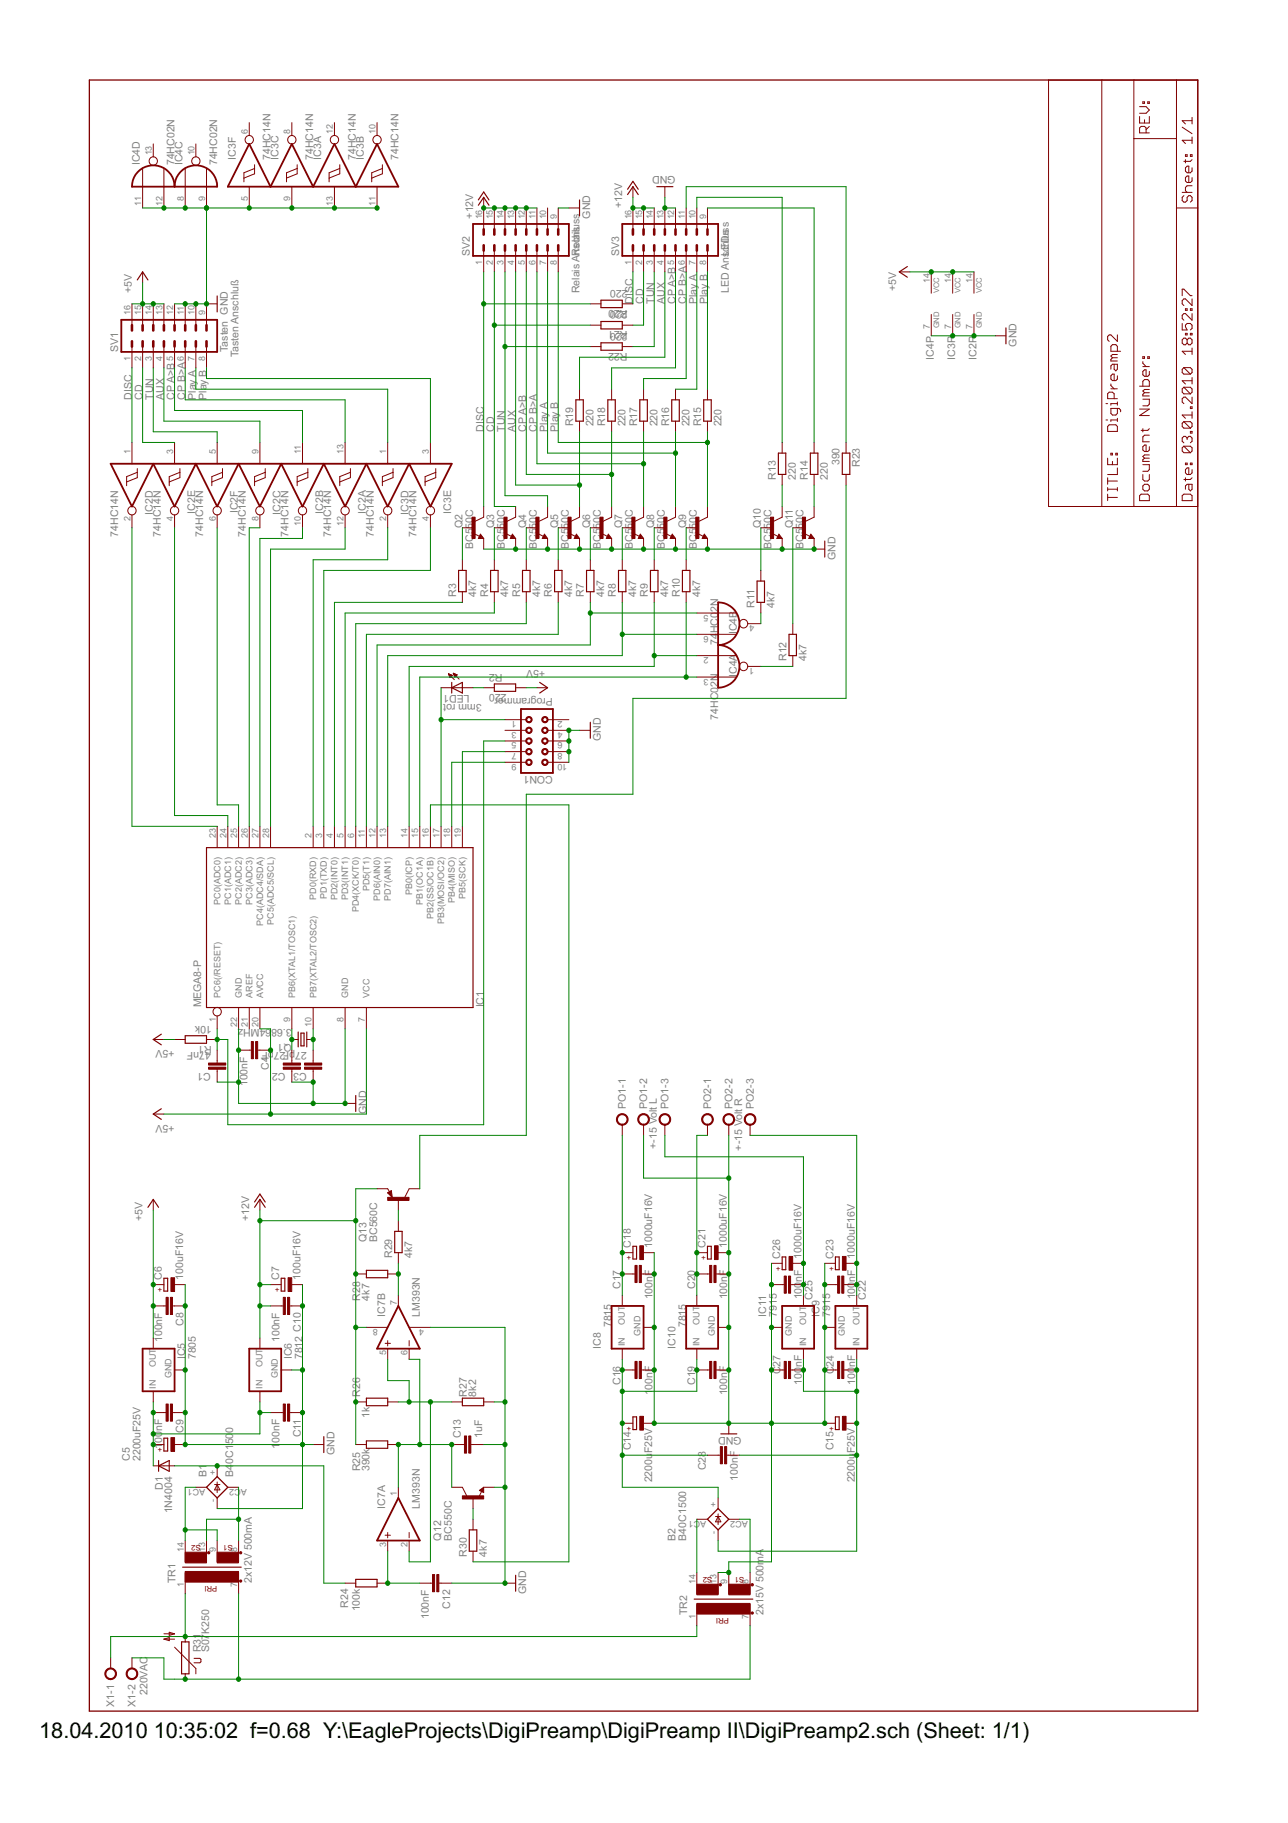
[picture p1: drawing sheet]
<svg xmlns="http://www.w3.org/2000/svg" width="210mm" height="297mm" viewBox="0 0 210 297" stroke-linecap="round" stroke-linejoin="round" font-family="sans-serif">
<defs><g id="words">
<g font-size="4">
<text x="6.4" y="283.2">18.04.2010</text>
<text x="25.1" y="283.2">10:35:02 f=0.68 Y:\EagleProjects\DigiPreamp\DigiPreamp II\DigiPreamp2.sch (Sheet: 1/1)</text>
</g>
<g font-size="1.9" fill="#808080">
<text x="22.8" y="26.9" transform="rotate(-90 22.8 26.9)">IC4D</text>
<text x="28.5" y="26.9" transform="rotate(-90 28.5 26.9)">74HC02N</text>
<text x="29.8" y="26.9" transform="rotate(-90 29.8 26.9)">IC4C</text>
<text x="35.4" y="26.9" transform="rotate(-90 35.4 26.9)">74HC02N</text>
<text x="38.4" y="26.1" transform="rotate(-90 38.4 26.1)">IC3F</text>
<text x="44.1" y="26.1" transform="rotate(-90 44.1 26.1)">74HC14N</text>
<text x="45.4" y="26.1" transform="rotate(-90 45.4 26.1)">IC3C</text>
<text x="51" y="26.1" transform="rotate(-90 51 26.1)">74HC14N</text>
<text x="52.3" y="26.1" transform="rotate(-90 52.3 26.1)">IC3A</text>
<text x="58" y="26.1" transform="rotate(-90 58 26.1)">74HC14N</text>
<text x="59.3" y="26.1" transform="rotate(-90 59.3 26.1)">IC3B</text>
<text x="64.9" y="26.1" transform="rotate(-90 64.9 26.1)">74HC14N</text>
<text x="110.1" y="28.7" transform="rotate(-180 110.1 28.7)">GND</text>
<text x="77.1" y="35.6" transform="rotate(-90 77.1 35.6)">+12V</text>
<text x="96.2" y="35.6" transform="rotate(-90 96.2 35.6)">GND</text>
<text x="101.4" y="33.9" transform="rotate(-90 101.4 33.9)">+12V</text>
<text x="76.6" y="41.7" transform="rotate(-90 76.6 41.7)">SV2</text>
<text x="94.5" y="41.5" transform="rotate(-90 94.5 41.5)">nschluss</text>
<text x="100.9" y="41.7" transform="rotate(-90 100.9 41.7)">SV3</text>
<text x="118.8" y="39.3" transform="rotate(-90 118.8 39.3)">luss</text>
<text x="21.5" y="47.8" transform="rotate(-90 21.5 47.8)">+5V</text>
<text x="94.5" y="47.8" transform="rotate(-90 94.5 47.8)">Relais ARelais</text>
<text x="102.3" y="47.3" transform="rotate(-180 102.3 47.3)">220</text>
<text x="118.8" y="47.8" transform="rotate(-90 118.8 47.8)">LED AnsLcEhDs</text>
<text x="146" y="47.4" transform="rotate(-90 146 47.4)">+5V</text>
<text x="102.3" y="50.7" transform="rotate(-180 102.3 50.7)">220</text>
<text x="102.3" y="50.5" transform="rotate(-180 102.3 50.5)">R20</text>
<text x="103.1" y="49.5" transform="rotate(-90 103.1 49.5)">DISC</text>
<text x="104.9" y="49.5" transform="rotate(-90 104.9 49.5)">CD</text>
<text x="106.6" y="49.5" transform="rotate(-90 106.6 49.5)">TUN</text>
<text x="108.4" y="49.5" transform="rotate(-90 108.4 49.5)">AUX</text>
<text x="110.1" y="49.5" transform="rotate(-90 110.1 49.5)">CP A&gt;B</text>
<text x="111.8" y="49.5" transform="rotate(-90 111.8 49.5)">CP B&gt;A</text>
<text x="113.6" y="49.5" transform="rotate(-90 113.6 49.5)">Play A</text>
<text x="115.3" y="49.5" transform="rotate(-90 115.3 49.5)">Play B</text>
<text x="19.2" y="57.3" transform="rotate(-90 19.2 57.3)">SV1</text>
<text x="37.1" y="57.3" transform="rotate(-90 37.1 57.3)">Tasten GND</text>
<text x="38.9" y="58.2" transform="rotate(-90 38.9 58.2)">Tasten Anschluß</text>
<text x="102.3" y="54.2" transform="rotate(-180 102.3 54.2)">220</text>
<text x="102.3" y="54" transform="rotate(-180 102.3 54)">R21</text>
<text x="102.3" y="57.5" transform="rotate(-180 102.3 57.5)">R22</text>
<text x="152.2" y="58.6" transform="rotate(-90 152.2 58.6)">IC4P</text>
<text x="155.7" y="58.6" transform="rotate(-90 155.7 58.6)">IC3P</text>
<text x="159.2" y="58.6" transform="rotate(-90 159.2 58.6)">IC2P</text>
<text x="165.7" y="56.5" transform="rotate(-90 165.7 56.5)">GND</text>
<text x="21.5" y="65.1" transform="rotate(-90 21.5 65.1)">DISC</text>
<text x="23.2" y="65.1" transform="rotate(-90 23.2 65.1)">CD</text>
<text x="25" y="65.1" transform="rotate(-90 25 65.1)">TUN</text>
<text x="26.7" y="65.1" transform="rotate(-90 26.7 65.1)">AUX</text>
<text x="28.5" y="65.1" transform="rotate(-90 28.5 65.1)">CP A&gt;B</text>
<text x="30.2" y="65.1" transform="rotate(-90 30.2 65.1)">CP B&gt;A</text>
<text x="31.9" y="65.1" transform="rotate(-90 31.9 65.1)">Play A</text>
<text x="33.7" y="65.1" transform="rotate(-90 33.7 65.1)">Play</text>
<text x="33.7" y="61.4" transform="rotate(-90 33.7 61.4)">B</text>
<text x="78.8" y="70.4" transform="rotate(-90 78.8 70.4)">DISC</text>
<text x="80.6" y="70.4" transform="rotate(-90 80.6 70.4)">CD</text>
<text x="82.3" y="70.4" transform="rotate(-90 82.3 70.4)">TUN</text>
<text x="84" y="70.4" transform="rotate(-90 84 70.4)">AUX</text>
<text x="85.8" y="70.4" transform="rotate(-90 85.8 70.4)">CP A&gt;B</text>
<text x="87.5" y="70.4" transform="rotate(-90 87.5 70.4)">CP B&gt;A</text>
<text x="89.2" y="70.4" transform="rotate(-90 89.2 70.4)">Play A</text>
<text x="91" y="70.4" transform="rotate(-90 91 70.4)">Play B</text>
<text x="93.4" y="69.5" transform="rotate(-90 93.4 69.5)">R19</text>
<text x="96.7" y="69.5" transform="rotate(-90 96.7 69.5)">220</text>
<text x="98.6" y="69.5" transform="rotate(-90 98.6 69.5)">R18</text>
<text x="101.9" y="69.5" transform="rotate(-90 101.9 69.5)">220</text>
<text x="103.9" y="69.5" transform="rotate(-90 103.9 69.5)">R17</text>
<text x="107.1" y="69.5" transform="rotate(-90 107.1 69.5)">220</text>
<text x="109.1" y="69.5" transform="rotate(-90 109.1 69.5)">R16</text>
<text x="112.3" y="69.5" transform="rotate(-90 112.3 69.5)">220</text>
<text x="114.3" y="69.5" transform="rotate(-90 114.3 69.5)">R15</text>
<text x="117.6" y="69.5" transform="rotate(-90 117.6 69.5)">220</text>
<text x="136.8" y="75.8" transform="rotate(-90 136.8 75.8)">390</text>
<text x="140.1" y="76.1" transform="rotate(-90 140.1 76.1)">R23</text>
<text x="24.9" y="83.9" transform="rotate(-90 24.9 83.9)">IC2D</text>
<text x="31.8" y="83.7" transform="rotate(-90 31.8 83.7)">IC2E</text>
<text x="38.8" y="83.6" transform="rotate(-90 38.8 83.6)">IC2F</text>
<text x="45.7" y="83.9" transform="rotate(-90 45.7 83.9)">IC2C</text>
<text x="52.7" y="83.7" transform="rotate(-90 52.7 83.7)">IC2B</text>
<text x="59.6" y="83.7" transform="rotate(-90 59.6 83.7)">IC2A</text>
<text x="66.6" y="83.9" transform="rotate(-90 66.6 83.9)">IC3D</text>
<text x="73.5" y="83.7" transform="rotate(-90 73.5 83.7)">IC3E</text>
<text x="126.4" y="78.2" transform="rotate(-90 126.4 78.2)">R13</text>
<text x="129.7" y="78.2" transform="rotate(-90 129.7 78.2)">220</text>
<text x="131.6" y="78.2" transform="rotate(-90 131.6 78.2)">R14</text>
<text x="134.9" y="78.2" transform="rotate(-90 134.9 78.2)">220</text>
<text x="19.2" y="87.5" transform="rotate(-90 19.2 87.5)">74HC14N</text>
<text x="26.2" y="87.5" transform="rotate(-90 26.2 87.5)">74HC14N</text>
<text x="33.1" y="87.5" transform="rotate(-90 33.1 87.5)">74HC14N</text>
<text x="40.1" y="87.5" transform="rotate(-90 40.1 87.5)">74HC14N</text>
<text x="47" y="87.5" transform="rotate(-90 47 87.5)">74HC14N</text>
<text x="54" y="87.5" transform="rotate(-90 54 87.5)">74HC14N</text>
<text x="60.9" y="87.5" transform="rotate(-90 60.9 87.5)">74HC14N</text>
<text x="67.9" y="87.5" transform="rotate(-90 67.9 87.5)">74HC14N</text>
<text x="75.3" y="86" transform="rotate(-90 75.3 86)">Q2</text>
<text x="77.1" y="89.5" transform="rotate(-90 77.1 89.5)">BC550C</text>
<text x="80.6" y="86" transform="rotate(-90 80.6 86)">Q3</text>
<text x="82.3" y="89.5" transform="rotate(-90 82.3 89.5)">BC550C</text>
<text x="85.8" y="86" transform="rotate(-90 85.8 86)">Q4</text>
<text x="87.5" y="89.5" transform="rotate(-90 87.5 89.5)">BC550C</text>
<text x="91" y="86" transform="rotate(-90 91 86)">Q5</text>
<text x="92.7" y="89.5" transform="rotate(-90 92.7 89.5)">BC550C</text>
<text x="96.2" y="86" transform="rotate(-90 96.2 86)">Q6</text>
<text x="97.9" y="89.5" transform="rotate(-90 97.9 89.5)">BC550C</text>
<text x="101.4" y="86" transform="rotate(-90 101.4 86)">Q7</text>
<text x="103.1" y="89.5" transform="rotate(-90 103.1 89.5)">BC550C</text>
<text x="106.6" y="86" transform="rotate(-90 106.6 86)">Q8</text>
<text x="108.4" y="89.5" transform="rotate(-90 108.4 89.5)">BC550C</text>
<text x="111.8" y="86" transform="rotate(-90 111.8 86)">Q9</text>
<text x="113.6" y="89.5" transform="rotate(-90 113.6 89.5)">BC550C</text>
<text x="124" y="86" transform="rotate(-90 124 86)">Q10</text>
<text x="125.7" y="89.5" transform="rotate(-90 125.7 89.5)">BC550C</text>
<text x="129.2" y="86" transform="rotate(-90 129.2 86)">Q11</text>
<text x="130.9" y="89.5" transform="rotate(-90 130.9 89.5)">BC550C</text>
<text x="136.1" y="91.2" transform="rotate(-90 136.1 91.2)">GND</text>
<text x="74.3" y="97.3" transform="rotate(-90 74.3 97.3)">R3</text>
<text x="77.6" y="97.3" transform="rotate(-90 77.6 97.3)">4k7</text>
<text x="79.5" y="97.3" transform="rotate(-90 79.5 97.3)">R4</text>
<text x="82.8" y="97.3" transform="rotate(-90 82.8 97.3)">4k7</text>
<text x="84.7" y="97.3" transform="rotate(-90 84.7 97.3)">R5</text>
<text x="88" y="97.3" transform="rotate(-90 88 97.3)">4k7</text>
<text x="90" y="97.3" transform="rotate(-90 90 97.3)">R6</text>
<text x="93.2" y="97.3" transform="rotate(-90 93.2 97.3)">4k7</text>
<text x="95.2" y="97.3" transform="rotate(-90 95.2 97.3)">R7</text>
<text x="98.5" y="97.3" transform="rotate(-90 98.5 97.3)">4k7</text>
<text x="100.4" y="97.3" transform="rotate(-90 100.4 97.3)">R8</text>
<text x="103.7" y="97.3" transform="rotate(-90 103.7 97.3)">4k7</text>
<text x="105.6" y="97.3" transform="rotate(-90 105.6 97.3)">R9</text>
<text x="108.9" y="97.3" transform="rotate(-90 108.9 97.3)">4k7</text>
<text x="110.8" y="97.3" transform="rotate(-90 110.8 97.3)">R10</text>
<text x="114.1" y="97.3" transform="rotate(-90 114.1 97.3)">4k7</text>
<text x="117" y="99.7" transform="rotate(-90 117 99.7)">2N</text>
<text x="123" y="99" transform="rotate(-90 123 99)">R11</text>
<text x="126.2" y="99" transform="rotate(-90 126.2 99)">4k7</text>
<text x="117" y="105.1" transform="rotate(-90 117 105.1)">74</text>
<text x="117" y="103.2" transform="rotate(-90 117 103.2)">HC0</text>
<text x="120.1" y="103.4" transform="rotate(-90 120.1 103.4)">IC4B</text>
<text x="128.2" y="107.7" transform="rotate(-90 128.2 107.7)">R12</text>
<text x="131.5" y="107.7" transform="rotate(-90 131.5 107.7)">4k7</text>
<text x="76.5" y="113.3" transform="rotate(-180 76.5 113.3)">LED1</text>
<text x="81.9" y="109.8" transform="rotate(-180 81.9 109.8)">R2</text>
<text x="82.5" y="113.1" transform="rotate(-180 82.5 113.1)">220</text>
<text x="88.9" y="109.1" transform="rotate(-180 88.9 109.1)">+5V</text>
<text x="90.1" y="113.8" transform="rotate(-180 90.1 113.8)">Programmer</text>
<text x="120.1" y="110.3" transform="rotate(-90 120.1 110.3)">IC4A</text>
<text x="78.5" y="114.8" transform="rotate(-180 78.5 114.8)">3mm rot</text>
<text x="117" y="117.3" transform="rotate(-90 117 117.3)">74HC02N</text>
<text x="97.9" y="120.7" transform="rotate(-90 97.9 120.7)">GND</text>
<text x="90.1" y="126.5" transform="rotate(-180 90.1 126.5)">CON1</text>
<text x="32.8" y="164.2" transform="rotate(-90 32.8 164.2)">MEGA8-P</text>
<text x="34.5" y="167.1" transform="rotate(-180 34.5 167.1)">10k</text>
<text x="42.3" y="167.6" transform="rotate(-180 42.3 167.6)">MHz</text>
<text x="47.6" y="167.6" transform="rotate(-180 47.6 167.6)">3.6864</text>
<text x="78.8" y="164.2" transform="rotate(-90 78.8 164.2)">IC1</text>
<text x="28.5" y="171.1" transform="rotate(-180 28.5 171.1)">+5V</text>
<text x="34.4" y="171.4" transform="rotate(-180 34.4 171.4)">47nF</text>
<text x="34.5" y="170.4" transform="rotate(-180 34.5 170.4)">R1</text>
<text x="43.7" y="171.4" transform="rotate(-180 43.7 171.4)">F</text>
<text x="47.6" y="170.1" transform="rotate(-180 47.6 170.1)">Q1</text>
<text x="50" y="171.4" transform="rotate(-180 50 171.4)">27pF27p</text>
<text x="34.4" y="174.8" transform="rotate(-180 34.4 174.8)">C1</text>
<text x="40.3" y="177" transform="rotate(-90 40.3 177)">100nF</text>
<text x="43.8" y="174.4" transform="rotate(-90 43.8 174.4)">C4</text>
<text x="50" y="174.8" transform="rotate(-180 50 174.8)">C3 C2</text>
<text x="28.5" y="183.3" transform="rotate(-180 28.5 183.3)">+5V</text>
<text x="59.7" y="181.5" transform="rotate(-90 59.7 181.5)">GND</text>
<text x="102" y="180.7" transform="rotate(-90 102 180.7)">PO1-1</text>
<text x="105.5" y="180.7" transform="rotate(-90 105.5 180.7)">PO1-2</text>
<text x="109" y="180.7" transform="rotate(-90 109 180.7)">PO1-3</text>
<text x="115.9" y="180.7" transform="rotate(-90 115.9 180.7)">PO2-1</text>
<text x="119.4" y="180.7" transform="rotate(-90 119.4 180.7)">PO2-2</text>
<text x="122.9" y="180.7" transform="rotate(-90 122.9 180.7)">PO2-3</text>
<text x="107" y="187.2" transform="rotate(-90 107 187.2)">+-15 Volt L</text>
<text x="120.9" y="187.5" transform="rotate(-90 120.9 187.5)">+-15 Volt R</text>
<text x="23.2" y="198.9" transform="rotate(-90 23.2 198.9)">+5V</text>
<text x="40.6" y="198.9" transform="rotate(-90 40.6 198.9)">+12V</text>
<text x="59.7" y="202.4" transform="rotate(-90 59.7 202.4)">Q13</text>
<text x="61.5" y="202.4" transform="rotate(-90 61.5 202.4)">BC560C</text>
<text x="102.8" y="203.3" transform="rotate(-90 102.8 203.3)">C18</text>
<text x="106.3" y="203.3" transform="rotate(-90 106.3 203.3)">1000uF16V</text>
<text x="115" y="203.3" transform="rotate(-90 115 203.3)">C21</text>
<text x="118.4" y="203.3" transform="rotate(-90 118.4 203.3)">1000uF16V</text>
<text x="26.4" y="208.5" transform="rotate(-90 26.4 208.5)">C6</text>
<text x="29.9" y="208.5" transform="rotate(-90 29.9 208.5)">100uF16V</text>
<text x="45.5" y="208.5" transform="rotate(-90 45.5 208.5)">C7</text>
<text x="49" y="208.5" transform="rotate(-90 49 208.5)">100uF16V</text>
<text x="63.9" y="205" transform="rotate(-90 63.9 205)">R29</text>
<text x="67.2" y="205" transform="rotate(-90 67.2 205)">4k7</text>
<text x="127.1" y="205.1" transform="rotate(-90 127.1 205.1)">C26</text>
<text x="130.6" y="205.1" transform="rotate(-90 130.6 205.1)">1000uF16V</text>
<text x="135.8" y="205.1" transform="rotate(-90 135.8 205.1)">C23</text>
<text x="139.3" y="205.1" transform="rotate(-90 139.3 205.1)">1000uF16V</text>
<text x="58.7" y="211.9" transform="rotate(-90 58.7 211.9)">R28</text>
<text x="60.2" y="211.9" transform="rotate(-90 60.2 211.9)">4k7</text>
<text x="62.8" y="214.5" transform="rotate(-90 62.8 214.5)">IC7B</text>
<text x="68.4" y="214.5" transform="rotate(-90 68.4 214.5)">LM393N</text>
<text x="101.1" y="210" transform="rotate(-90 101.1 210)">C17</text>
<text x="106.3" y="211.7" transform="rotate(-90 106.3 211.7)">100nF</text>
<text x="113.3" y="210" transform="rotate(-90 113.3 210)">C20</text>
<text x="118.5" y="211.7" transform="rotate(-90 118.5 211.7)">100nF</text>
<text x="124.9" y="214.5" transform="rotate(-90 124.9 214.5)">IC11</text>
<text x="126.6" y="214.5" transform="rotate(-90 126.6 214.5)">7915</text>
<text x="130.7" y="211.7" transform="rotate(-90 130.7 211.7)">100nF</text>
<text x="132.4" y="211.8" transform="rotate(-90 132.4 211.8)">C25</text>
<text x="133.5" y="214.5" transform="rotate(-90 133.5 214.5)">IC9</text>
<text x="135.3" y="214.5" transform="rotate(-90 135.3 214.5)">7915</text>
<text x="139.3" y="211.7" transform="rotate(-90 139.3 211.7)">100nF</text>
<text x="141.1" y="211.8" transform="rotate(-90 141.1 211.8)">C22</text>
<text x="26.4" y="218.7" transform="rotate(-90 26.4 218.7)">100nF</text>
<text x="29.9" y="216" transform="rotate(-90 29.9 216)">C8</text>
<text x="30.2" y="221.5" transform="rotate(-90 30.2 221.5)">IC5</text>
<text x="31.9" y="221.5" transform="rotate(-90 31.9 221.5)">7805</text>
<text x="45.6" y="218.7" transform="rotate(-90 45.6 218.7)">100nF</text>
<text x="47.6" y="221.5" transform="rotate(-90 47.6 221.5)">IC6</text>
<text x="49.3" y="221.5" transform="rotate(-90 49.3 221.5)">7812 C10</text>
<text x="97.9" y="219.7" transform="rotate(-90 97.9 219.7)">IC8</text>
<text x="99.7" y="216.3" transform="rotate(-90 99.7 216.3)">7815</text>
<text x="110.1" y="219.7" transform="rotate(-90 110.1 219.7)">IC10</text>
<text x="111.8" y="216.3" transform="rotate(-90 111.8 216.3)">7815</text>
<text x="58.7" y="227.6" transform="rotate(-90 58.7 227.6)">R26</text>
<text x="76.1" y="227.6" transform="rotate(-90 76.1 227.6)">R27</text>
<text x="77.6" y="227.6" transform="rotate(-90 77.6 227.6)">8k2</text>
<text x="101.1" y="225.7" transform="rotate(-90 101.1 225.7)">C16</text>
<text x="106.3" y="227.4" transform="rotate(-90 106.3 227.4)">1</text>
<text x="106.3" y="226.4" transform="rotate(-90 106.3 226.4)">00nF</text>
<text x="113.3" y="225.7" transform="rotate(-90 113.3 225.7)">C19</text>
<text x="118.5" y="227.4" transform="rotate(-90 118.5 227.4)">100nF</text>
<text x="127.2" y="223.9" transform="rotate(-90 127.2 223.9)">C27</text>
<text x="130.7" y="225.6" transform="rotate(-90 130.7 225.6)">100nF</text>
<text x="135.9" y="223.9" transform="rotate(-90 135.9 223.9)">C24</text>
<text x="139.3" y="225.6" transform="rotate(-90 139.3 225.6)">100nF</text>
<text x="26.4" y="233.2" transform="rotate(-90 26.4 233.2)">nF</text>
<text x="29.9" y="233.4" transform="rotate(-90 29.9 233.4)">C9</text>
<text x="38" y="233.4" transform="rotate(-90 38 233.4)">0</text>
<text x="60.2" y="231" transform="rotate(-90 60.2 231)">1k</text>
<text x="21.2" y="238.1" transform="rotate(-90 21.2 238.1)">C5</text>
<text x="22.9" y="238.1" transform="rotate(-90 22.9 238.1)">2200uF25V</text>
<text x="26.4" y="236.1" transform="rotate(-90 26.4 236.1)">100</text>
<text x="38" y="238.5" transform="rotate(-90 38 238.5)">0C1</text>
<text x="38" y="235.3" transform="rotate(-90 38 235.3)">50</text>
<text x="45.6" y="236.1" transform="rotate(-90 45.6 236.1)">1</text>
<text x="45.6" y="235.1" transform="rotate(-90 45.6 235.1)">00nF</text>
<text x="49" y="234.2" transform="rotate(-90 49 234.2)">C11</text>
<text x="54.5" y="237.1" transform="rotate(-90 54.5 237.1)">GND</text>
<text x="58.7" y="239.7" transform="rotate(-90 58.7 239.7)">R25</text>
<text x="60.2" y="239.7" transform="rotate(-90 60.2 239.7)">390k</text>
<text x="75.1" y="234.3" transform="rotate(-90 75.1 234.3)">C13</text>
<text x="78.6" y="234.3" transform="rotate(-90 78.6 234.3)">1uF</text>
<text x="102.8" y="236.3" transform="rotate(-90 102.8 236.3)">C14</text>
<text x="106.3" y="236.8" transform="rotate(-90 106.3 236.8)">F25V</text>
<text x="115" y="239.6" transform="rotate(-90 115 239.6)">C28</text>
<text x="120.9" y="234.2" transform="rotate(-180 120.9 234.2)">GND</text>
<text x="135.8" y="236.3" transform="rotate(-90 135.8 236.3)">C15</text>
<text x="139.3" y="236.8" transform="rotate(-90 139.3 236.8)">F25V</text>
<text x="26.5" y="242.8" transform="rotate(-90 26.5 242.8)">D1</text>
<text x="33.7" y="240.6" transform="rotate(-90 33.7 240.6)">B1</text>
<text x="38" y="240.6" transform="rotate(-90 38 240.6)">B4</text>
<text x="62.8" y="245.8" transform="rotate(-90 62.8 245.8)">IC7A</text>
<text x="68.4" y="245.8" transform="rotate(-90 68.4 245.8)">LM393N</text>
<text x="106.3" y="241.5" transform="rotate(-90 106.3 241.5)">2200u</text>
<text x="120.2" y="241.3" transform="rotate(-90 120.2 241.3)">100nF</text>
<text x="139.3" y="241.5" transform="rotate(-90 139.3 241.5)">2200u</text>
<text x="28.1" y="246.6" transform="rotate(-90 28.1 246.6)">1N4004</text>
<text x="71.9" y="251" transform="rotate(-90 71.9 251)">Q12</text>
<text x="73.6" y="251" transform="rotate(-90 73.6 251)">BC550C</text>
<text x="110.1" y="251" transform="rotate(-90 110.1 251)">B2</text>
<text x="111.8" y="251" transform="rotate(-90 111.8 251)">B40C1500</text>
<text x="28.6" y="258" transform="rotate(-90 28.6 258)">TR1</text>
<text x="41" y="258" transform="rotate(-90 41 258)">2x12V 500mA</text>
<text x="76.1" y="253.6" transform="rotate(-90 76.1 253.6)">R30</text>
<text x="79.3" y="253.6" transform="rotate(-90 79.3 253.6)">4k7</text>
<text x="56.7" y="262" transform="rotate(-90 56.7 262)">R24</text>
<text x="58.7" y="262.6" transform="rotate(-90 58.7 262.6)">100k</text>
<text x="69.9" y="263.9" transform="rotate(-90 69.9 263.9)">100nF</text>
<text x="73.3" y="262.2" transform="rotate(-90 73.3 262.2)">C12</text>
<text x="85.8" y="259.7" transform="rotate(-90 85.8 259.7)">GND</text>
<text x="112" y="263.2" transform="rotate(-90 112 263.2)">TR2</text>
<text x="124.4" y="263.2" transform="rotate(-90 124.4 263.2)">2x15V 500mA</text>
<text x="32.7" y="269.3" transform="rotate(-90 32.7 269.3)">R31</text>
<text x="34.1" y="269.3" transform="rotate(-90 34.1 269.3)">S07</text>
<text x="34.1" y="266.2" transform="rotate(-90 34.1 266.2)">K250</text>
<text x="18.6" y="278.1" transform="rotate(-90 18.6 278.1)">X1-1</text>
<text x="22.1" y="278.1" transform="rotate(-90 22.1 278.1)">X1-2</text>
<text x="24" y="276.2" transform="rotate(-90 24 276.2)">220VAC</text>
</g>
<g font-size="1.6" fill="#808080">
<text x="40.4" y="21.9" transform="rotate(-90 40.4 21.9)">6</text>
<text x="47.3" y="21.9" transform="rotate(-90 47.3 21.9)">8</text>
<text x="54.3" y="21.9" transform="rotate(-90 54.3 21.9)">12</text>
<text x="61.2" y="21.9" transform="rotate(-90 61.2 21.9)">10</text>
<text x="24.7" y="25.3" transform="rotate(-90 24.7 25.3)">13</text>
<text x="31.7" y="25.3" transform="rotate(-90 31.7 25.3)">10</text>
<text x="23" y="33.5" transform="rotate(-90 23 33.5)">11</text>
<text x="26.5" y="33.6" transform="rotate(-90 26.5 33.6)">12</text>
<text x="29.9" y="32.8" transform="rotate(-90 29.9 32.8)">8</text>
<text x="33.4" y="32.8" transform="rotate(-90 33.4 32.8)">9</text>
<text x="40.4" y="32.8" transform="rotate(-90 40.4 32.8)">5</text>
<text x="47.3" y="32.8" transform="rotate(-90 47.3 32.8)">9</text>
<text x="54.3" y="33.6" transform="rotate(-90 54.3 33.6)">13</text>
<text x="61.2" y="33.5" transform="rotate(-90 61.2 33.5)">11</text>
<text x="78.6" y="35.8" transform="rotate(-90 78.6 35.8)">16</text>
<text x="80.3" y="35.8" transform="rotate(-90 80.3 35.8)">15</text>
<text x="82.1" y="35.8" transform="rotate(-90 82.1 35.8)">14</text>
<text x="83.8" y="35.8" transform="rotate(-90 83.8 35.8)">13</text>
<text x="85.5" y="35.8" transform="rotate(-90 85.5 35.8)">12</text>
<text x="87.3" y="35.8" transform="rotate(-90 87.3 35.8)">11</text>
<text x="89" y="35.8" transform="rotate(-90 89 35.8)">10</text>
<text x="90.7" y="35.8" transform="rotate(-90 90.7 35.8)">9</text>
<text x="102.9" y="35.8" transform="rotate(-90 102.9 35.8)">16</text>
<text x="104.6" y="35.8" transform="rotate(-90 104.6 35.8)">15</text>
<text x="106.4" y="35.8" transform="rotate(-90 106.4 35.8)">14</text>
<text x="108.1" y="35.8" transform="rotate(-90 108.1 35.8)">13</text>
<text x="109.8" y="35.8" transform="rotate(-90 109.8 35.8)">12</text>
<text x="111.6" y="35.8" transform="rotate(-90 111.6 35.8)">11</text>
<text x="113.3" y="35.8" transform="rotate(-90 113.3 35.8)">10</text>
<text x="115.1" y="35.8" transform="rotate(-90 115.1 35.8)">9</text>
<text x="78.6" y="43.2" transform="rotate(-90 78.6 43.2)">1</text>
<text x="80.3" y="43.2" transform="rotate(-90 80.3 43.2)">2</text>
<text x="82.1" y="43.2" transform="rotate(-90 82.1 43.2)">3</text>
<text x="83.8" y="43.2" transform="rotate(-90 83.8 43.2)">4</text>
<text x="85.5" y="43.2" transform="rotate(-90 85.5 43.2)">5</text>
<text x="87.3" y="43.2" transform="rotate(-90 87.3 43.2)">6</text>
<text x="89" y="43.2" transform="rotate(-90 89 43.2)">7</text>
<text x="90.7" y="43.2" transform="rotate(-90 90.7 43.2)">8</text>
<text x="102.9" y="43.2" transform="rotate(-90 102.9 43.2)">1</text>
<text x="104.6" y="43.2" transform="rotate(-90 104.6 43.2)">2</text>
<text x="106.4" y="43.2" transform="rotate(-90 106.4 43.2)">3</text>
<text x="108.1" y="43.2" transform="rotate(-90 108.1 43.2)">4</text>
<text x="109.8" y="43.2" transform="rotate(-90 109.8 43.2)">5</text>
<text x="111.6" y="43.2" transform="rotate(-90 111.6 43.2)">6</text>
<text x="113.3" y="43.2" transform="rotate(-90 113.3 43.2)">7</text>
<text x="115.1" y="43.2" transform="rotate(-90 115.1 43.2)">8</text>
<text x="151.5" y="46.2" transform="rotate(-90 151.5 46.2)">14</text>
<text x="155" y="46.2" transform="rotate(-90 155 46.2)">14</text>
<text x="158.5" y="46.2" transform="rotate(-90 158.5 46.2)">14</text>
<text x="21.3" y="51.4" transform="rotate(-90 21.3 51.4)">16</text>
<text x="23" y="51.4" transform="rotate(-90 23 51.4)">15</text>
<text x="24.7" y="51.4" transform="rotate(-90 24.7 51.4)">14</text>
<text x="26.5" y="51.4" transform="rotate(-90 26.5 51.4)">13</text>
<text x="28.2" y="51.4" transform="rotate(-90 28.2 51.4)">12</text>
<text x="29.9" y="51.4" transform="rotate(-90 29.9 51.4)">11</text>
<text x="31.7" y="51.4" transform="rotate(-90 31.7 51.4)">10</text>
<text x="33.4" y="51.4" transform="rotate(-90 33.4 51.4)">9</text>
<text x="151.5" y="53.7" transform="rotate(-90 151.5 53.7)">7</text>
<text x="155" y="53.7" transform="rotate(-90 155 53.7)">7</text>
<text x="158.5" y="53.7" transform="rotate(-90 158.5 53.7)">7</text>
<text x="21.3" y="58.9" transform="rotate(-90 21.3 58.9)">1</text>
<text x="23" y="58.9" transform="rotate(-90 23 58.9)">2</text>
<text x="24.7" y="58.9" transform="rotate(-90 24.7 58.9)">3</text>
<text x="26.5" y="58.9" transform="rotate(-90 26.5 58.9)">4</text>
<text x="28.2" y="58.9" transform="rotate(-90 28.2 58.9)">5</text>
<text x="29.9" y="58.9" transform="rotate(-90 29.9 58.9)">6</text>
<text x="31.7" y="58.9" transform="rotate(-90 31.7 58.9)">7</text>
<text x="33.4" y="58.9" transform="rotate(-90 33.4 58.9)">8</text>
<text x="21.3" y="74" transform="rotate(-90 21.3 74)">1</text>
<text x="28.2" y="74" transform="rotate(-90 28.2 74)">3</text>
<text x="35.2" y="74" transform="rotate(-90 35.2 74)">5</text>
<text x="42.1" y="74" transform="rotate(-90 42.1 74)">9</text>
<text x="49.1" y="74" transform="rotate(-90 49.1 74)">11</text>
<text x="56" y="74" transform="rotate(-90 56 74)">13</text>
<text x="62.9" y="74" transform="rotate(-90 62.9 74)">1</text>
<text x="69.9" y="74" transform="rotate(-90 69.9 74)">3</text>
<text x="21.3" y="84.9" transform="rotate(-90 21.3 84.9)">2</text>
<text x="28.2" y="84.9" transform="rotate(-90 28.2 84.9)">4</text>
<text x="35.2" y="84.9" transform="rotate(-90 35.2 84.9)">6</text>
<text x="42.1" y="84.9" transform="rotate(-90 42.1 84.9)">8</text>
<text x="49.1" y="85.7" transform="rotate(-90 49.1 85.7)">10</text>
<text x="56" y="85.7" transform="rotate(-90 56 85.7)">12</text>
<text x="62.9" y="84.9" transform="rotate(-90 62.9 84.9)">2</text>
<text x="69.9" y="84.9" transform="rotate(-90 69.9 84.9)">4</text>
<text x="115.4" y="100.1" transform="rotate(-180 115.4 100.1)">5</text>
<text x="122.9" y="101.9" transform="rotate(-180 122.9 101.9)">4</text>
<text x="115.4" y="107.1" transform="rotate(-180 115.4 107.1)">2</text>
<text x="115.4" y="103.6" transform="rotate(-180 115.4 103.6)">6</text>
<text x="115.4" y="110.6" transform="rotate(-180 115.4 110.6)">3</text>
<text x="122.9" y="108.8" transform="rotate(-180 122.9 108.8)">1</text>
<text x="84.2" y="117.5" transform="rotate(-180 84.2 117.5)">1</text>
<text x="84.2" y="119.2" transform="rotate(-180 84.2 119.2)">3</text>
<text x="91.6" y="117.5" transform="rotate(-180 91.6 117.5)">2</text>
<text x="91.6" y="119.2" transform="rotate(-180 91.6 119.2)">4</text>
<text x="84.2" y="121" transform="rotate(-180 84.2 121)">5</text>
<text x="84.2" y="122.7" transform="rotate(-180 84.2 122.7)">7</text>
<text x="84.2" y="124.5" transform="rotate(-180 84.2 124.5)">9</text>
<text x="91.6" y="121" transform="rotate(-180 91.6 121)">6</text>
<text x="91.6" y="122.7" transform="rotate(-180 91.6 122.7)">8</text>
<text x="92.5" y="124.5" transform="rotate(-180 92.5 124.5)">10</text>
<text x="35.2" y="136.5" transform="rotate(-90 35.2 136.5)">23</text>
<text x="36.9" y="136.5" transform="rotate(-90 36.9 136.5)">24</text>
<text x="38.6" y="136.5" transform="rotate(-90 38.6 136.5)">25</text>
<text x="40.4" y="136.5" transform="rotate(-90 40.4 136.5)">26</text>
<text x="42.1" y="136.5" transform="rotate(-90 42.1 136.5)">27</text>
<text x="43.8" y="136.5" transform="rotate(-90 43.8 136.5)">28</text>
<text x="50.8" y="136.5" transform="rotate(-90 50.8 136.5)">2</text>
<text x="52.5" y="136.5" transform="rotate(-90 52.5 136.5)">3</text>
<text x="54.3" y="136.5" transform="rotate(-90 54.3 136.5)">4</text>
<text x="56" y="136.5" transform="rotate(-90 56 136.5)">5</text>
<text x="57.7" y="136.5" transform="rotate(-90 57.7 136.5)">6</text>
<text x="59.5" y="136.5" transform="rotate(-90 59.5 136.5)">11</text>
<text x="61.2" y="136.5" transform="rotate(-90 61.2 136.5)">12</text>
<text x="62.9" y="136.5" transform="rotate(-90 62.9 136.5)">13</text>
<text x="66.4" y="136.5" transform="rotate(-90 66.4 136.5)">14</text>
<text x="68.2" y="136.5" transform="rotate(-90 68.2 136.5)">15</text>
<text x="69.9" y="136.5" transform="rotate(-90 69.9 136.5)">16</text>
<text x="71.6" y="136.5" transform="rotate(-90 71.6 136.5)">17</text>
<text x="73.4" y="136.5" transform="rotate(-90 73.4 136.5)">18</text>
<text x="75.1" y="136.5" transform="rotate(-90 75.1 136.5)">19</text>
<text x="35.9" y="147.4" transform="rotate(-90 35.9 147.4)">PC0(ADC0)</text>
<text x="37.7" y="147.4" transform="rotate(-90 37.7 147.4)">PC1(ADC1)</text>
<text x="39.4" y="147.4" transform="rotate(-90 39.4 147.4)">PC2(ADC2)</text>
<text x="41.1" y="147.4" transform="rotate(-90 41.1 147.4)">PC3(ADC3)</text>
<text x="51.5" y="146.6" transform="rotate(-90 51.5 146.6)">PD0(RXD)</text>
<text x="53.3" y="146.4" transform="rotate(-90 53.3 146.4)">PD1(TXD)</text>
<text x="55" y="146.7" transform="rotate(-90 55 146.7)">PD2(INT0)</text>
<text x="56.8" y="146.7" transform="rotate(-90 56.8 146.7)">PD3(INT1)</text>
<text x="58.5" y="148.6" transform="rotate(-90 58.5 148.6)">PD4(XCK/T0)</text>
<text x="60.2" y="145.2" transform="rotate(-90 60.2 145.2)">PD5(T1)</text>
<text x="62" y="146.8" transform="rotate(-90 62 146.8)">PD6(AIN0)</text>
<text x="63.7" y="146.8" transform="rotate(-90 63.7 146.8)">PD7(AIN1)</text>
<text x="67.2" y="145.9" transform="rotate(-90 67.2 145.9)">PB0(ICP)</text>
<text x="68.9" y="147.4" transform="rotate(-90 68.9 147.4)">PB1(OC1A)</text>
<text x="70.7" y="149.8" transform="rotate(-90 70.7 149.8)">PB2(SS/OC1B)</text>
<text x="74.1" y="147.2" transform="rotate(-90 74.1 147.2)">PB4(MISO)</text>
<text x="75.9" y="146.4" transform="rotate(-90 75.9 146.4)">PB5(SCK)</text>
<text x="42.9" y="150.8" transform="rotate(-90 42.9 150.8)">PC4(ADC4/SDA)</text>
<text x="44.6" y="150.6" transform="rotate(-90 44.6 150.6)">PC5(ADC5/SCL)</text>
<text x="72.4" y="150.6" transform="rotate(-90 72.4 150.6)">PB3(MOSI/OC2)</text>
<text x="35.2" y="166.6" transform="rotate(-90 35.2 166.6)">1</text>
<text x="35.9" y="162.6" transform="rotate(-90 35.9 162.6)">PC6(/RESET)</text>
<text x="38.6" y="167.4" transform="rotate(-90 38.6 167.4)">22</text>
<text x="39.4" y="162.6" transform="rotate(-90 39.4 162.6)">GND</text>
<text x="40.4" y="167.4" transform="rotate(-90 40.4 167.4)">21</text>
<text x="41.1" y="162.6" transform="rotate(-90 41.1 162.6)">AREF</text>
<text x="42.1" y="167.4" transform="rotate(-90 42.1 167.4)">20</text>
<text x="42.9" y="162.6" transform="rotate(-90 42.9 162.6)">AVCC</text>
<text x="47.3" y="166.6" transform="rotate(-90 47.3 166.6)">9</text>
<text x="48.1" y="162.6" transform="rotate(-90 48.1 162.6)">PB6(XTAL1/TOSC1)</text>
<text x="50.8" y="167.4" transform="rotate(-90 50.8 167.4)">10</text>
<text x="51.6" y="162.6" transform="rotate(-90 51.6 162.6)">PB7(XTAL2/TOSC2)</text>
<text x="56" y="166.6" transform="rotate(-90 56 166.6)">8</text>
<text x="56.8" y="162.6" transform="rotate(-90 56.8 162.6)">GND</text>
<text x="59.5" y="166.6" transform="rotate(-90 59.5 166.6)">7</text>
<text x="60.2" y="162.6" transform="rotate(-90 60.2 162.6)">VCC</text>
<text x="64.7" y="212.6" transform="rotate(-90 64.7 212.6)">7</text>
<text x="101.8" y="215.8" transform="rotate(-90 101.8 215.8)">OUT</text>
<text x="114" y="215.8" transform="rotate(-90 114 215.8)">OUT</text>
<text x="131.4" y="215.8" transform="rotate(-90 131.4 215.8)">OUT</text>
<text x="140.1" y="215.8" transform="rotate(-90 140.1 215.8)">OUT</text>
<text x="61.6" y="216.5" transform="rotate(-180 61.6 216.5)">8</text>
<text x="62.9" y="220.8" transform="rotate(-90 62.9 220.8)">5</text>
<text x="66.4" y="220.8" transform="rotate(-90 66.4 220.8)">6</text>
<text x="69.1" y="216.5" transform="rotate(-180 69.1 216.5)">4</text>
<text x="101.8" y="219.3" transform="rotate(-90 101.8 219.3)">IN</text>
<text x="104.4" y="217.7" transform="rotate(-90 104.4 217.7)">GND</text>
<text x="114" y="219.3" transform="rotate(-90 114 219.3)">IN</text>
<text x="116.5" y="217.7" transform="rotate(-90 116.5 217.7)">GND</text>
<text x="129" y="217.7" transform="rotate(-90 129 217.7)">GND</text>
<text x="131.4" y="219.3" transform="rotate(-90 131.4 219.3)">IN</text>
<text x="137.7" y="217.7" transform="rotate(-90 137.7 217.7)">GND</text>
<text x="140.1" y="219.3" transform="rotate(-90 140.1 219.3)">IN</text>
<text x="25.4" y="226.3" transform="rotate(-90 25.4 226.3)">IN</text>
<text x="25.4" y="222.8" transform="rotate(-90 25.4 222.8)">OUT</text>
<text x="27.9" y="224.6" transform="rotate(-90 27.9 224.6)">GND</text>
<text x="42.8" y="226.3" transform="rotate(-90 42.8 226.3)">IN</text>
<text x="42.8" y="222.8" transform="rotate(-90 42.8 222.8)">OUT</text>
<text x="45.3" y="224.6" transform="rotate(-90 45.3 224.6)">GND</text>
<text x="33.4" y="242.6" transform="rotate(-180 33.4 242.6)">AC1</text>
<text x="35.2" y="244.8" transform="rotate(-90 35.2 244.8)">-</text>
<text x="35.2" y="240.3" transform="rotate(-90 35.2 240.3)">+</text>
<text x="40.2" y="242.6" transform="rotate(-180 40.2 242.6)">AC2</text>
<text x="64.7" y="243.8" transform="rotate(-90 64.7 243.8)">1</text>
<text x="116.8" y="245.6" transform="rotate(-90 116.8 245.6)">+</text>
<text x="115.1" y="247.8" transform="rotate(-180 115.1 247.8)">AC1</text>
<text x="116.8" y="250" transform="rotate(-90 116.8 250)">-</text>
<text x="121.9" y="247.8" transform="rotate(-180 121.9 247.8)">AC2</text>
<text x="29.9" y="252.9" transform="rotate(-90 29.9 252.9)">14</text>
<text x="33.4" y="252.9" transform="rotate(-90 33.4 252.9)">13</text>
<text x="35.2" y="252.9" transform="rotate(-90 35.2 252.9)">9</text>
<text x="38.6" y="252.9" transform="rotate(-90 38.6 252.9)">8</text>
<text x="62.9" y="252.1" transform="rotate(-90 62.9 252.1)">3</text>
<text x="66.4" y="252.1" transform="rotate(-90 66.4 252.1)">2</text>
<text x="29.9" y="258.6" transform="rotate(-90 29.9 258.6)">1</text>
<text x="38.6" y="258.6" transform="rotate(-90 38.6 258.6)">7</text>
<text x="113.3" y="263.8" transform="rotate(-90 113.3 263.8)">1</text>
<text x="113.3" y="258.1" transform="rotate(-90 113.3 258.1)">14</text>
<text x="116.8" y="258.1" transform="rotate(-90 116.8 258.1)">13</text>
<text x="118.5" y="258.1" transform="rotate(-90 118.5 258.1)">9</text>
<text x="122" y="263.8" transform="rotate(-90 122 263.8)">7</text>
<text x="122" y="258.1" transform="rotate(-90 122 258.1)">8</text>
</g>
<g font-size="1.4" fill="#808080">
<text x="153.1" y="47.8" transform="rotate(-90 153.1 47.8)">VCC</text>
<text x="156.6" y="47.8" transform="rotate(-90 156.6 47.8)">VCC</text>
<text x="160" y="47.8" transform="rotate(-90 160 47.8)">VCC</text>
<text x="153.1" y="53.5" transform="rotate(-90 153.1 53.5)">GND</text>
<text x="156.6" y="53.5" transform="rotate(-90 156.6 53.5)">GND</text>
<text x="160" y="53.5" transform="rotate(-90 160 53.5)">GND</text>
</g>
<g font-size="1.4" fill="#800000">
<text x="26.4" y="209.7" transform="rotate(-180 26.4 209.7)">+</text>
<text x="45.5" y="209.7" transform="rotate(-180 45.5 209.7)">+</text>
<text x="102.9" y="204.5" transform="rotate(-180 102.9 204.5)">+</text>
<text x="115" y="204.5" transform="rotate(-180 115 204.5)">+</text>
<text x="127.2" y="206.3" transform="rotate(-180 127.2 206.3)">+</text>
<text x="135.9" y="206.3" transform="rotate(-180 135.9 206.3)">+</text>
<text x="102.9" y="232.3" transform="rotate(-180 102.9 232.3)">+</text>
<text x="135.9" y="232.3" transform="rotate(-180 135.9 232.3)">+</text>
<text x="26.4" y="235.8" transform="rotate(-180 26.4 235.8)">+</text>
<text x="32.7" y="251.8" transform="rotate(-180 32.7 251.8)">S2</text>
<text x="37.9" y="251.8" transform="rotate(-180 37.9 251.8)">S1</text>
<text x="116.1" y="257" transform="rotate(-180 116.1 257)">S2</text>
<text x="121.3" y="257" transform="rotate(-180 121.3 257)">S1</text>
<text x="35.4" y="258.4" transform="rotate(-180 35.4 258.4)">PRI</text>
<text x="118.8" y="263.6" transform="rotate(-180 118.8 263.6)">PRI</text>
</g>
</g></defs>
<g fill="#800000" stroke="#800000" stroke-width=".21">
<path d="M14.6 278.8h180.6z"/>
<path d="M195.2 13v265.8z"/>
<path d="M14.6 13h180.6z"/>
<path d="M14.6 13v265.8z"/>
<path d="M35.4 240.6l1.7 1.7z"/>
<path d="M33.7 242.3l1.7 1.8z"/>
<path d="M35.4 244.1l1.7-1.8z"/>
<path d="M35.4 240.6l-1.7 1.7z"/>
<path d="M117 245.8l1.8 1.7z"/>
<path d="M115.3 247.5l1.7 1.8z"/>
<path d="M117 249.3l1.8-1.8z"/>
<path d="M117 245.8l-1.7 1.7z"/>
</g>
<g fill="#800000" stroke="#800000" stroke-width=".16">
<path d="M195.2 33.9v48.6z"/>
<path d="M184.8 13v9.6z"/>
<path d="M191.7 82.5h3.5z"/>
<path d="M192.7 81.6h1.6z"/>
<path d="M194.3 80.8v.8z"/>
<path d="M194 80.5l.3 .3z"/>
<path d="M192.9 80.5h1.1z"/>
<path d="M192.7 80.8l.2-.3z"/>
<path d="M192.7 80.8v.8z"/>
<path d="M193.2 79.2v.5z"/>
<path d="M193.2 79.2l.3-.3z"/>
<path d="M193.5 78.9h.8z"/>
<path d="M194.3 78.9v.8z"/>
<path d="M194.3 79.7l-.3 .3z"/>
<path d="M193.7 79.7l.3 .3z"/>
<path d="M193.7 78.9v.8z"/>
<path d="M192.9 78.1h1.1z"/>
<path d="M194 78.1l.3-.2z"/>
<path d="M193.2 77.9v.5z"/>
<path d="M194.3 76.5v.5z"/>
<path d="M194.3 77l-.3 .3z"/>
<path d="M193.5 77.3h.5z"/>
<path d="M193.2 77l.3 .3z"/>
<path d="M193.2 76.5v.5z"/>
<path d="M193.5 76.2l-.3 .3z"/>
<path d="M193.5 76.2h.2z"/>
<path d="M193.7 76.2v1.1z"/>
<path d="M193.2 75.5v.2z"/>
<path d="M193.2 75.5h.3z"/>
<path d="M193.5 75.5v.2z"/>
<path d="M193.2 75.7h.3z"/>
<path d="M194 75.5v.2z"/>
<path d="M194 75.5h.3z"/>
<path d="M194.3 75.5v.2z"/>
<path d="M194 75.7h.3z"/>
<path d="M192.9 73.8h1.1z"/>
<path d="M192.7 73.5l.2 .3z"/>
<path d="M192.7 73v.5z"/>
<path d="M192.7 73l.2-.3z"/>
<path d="M192.9 72.7h1.1z"/>
<path d="M194 72.7l.3 .3z"/>
<path d="M194.3 73v.5z"/>
<path d="M194.3 73.5l-.3 .3z"/>
<path d="M192.9 72.7l1.1 1.1z"/>
<path d="M192.7 71.9l.2 .3z"/>
<path d="M192.7 71.4v.5z"/>
<path d="M192.7 71.4l.2-.3z"/>
<path d="M192.9 71.1h.3z"/>
<path d="M193.2 71.1l.3 .3z"/>
<path d="M193.5 71.4v.2z"/>
<path d="M193.5 71.4l.2-.3z"/>
<path d="M193.7 71.1h.3z"/>
<path d="M194 71.1l.3 .3z"/>
<path d="M194.3 71.4v.5z"/>
<path d="M194 72.2l.3-.3z"/>
<path d="M194 70.6h.3z"/>
<path d="M194 70.3v.3z"/>
<path d="M194 70.3h.3z"/>
<path d="M194.3 70.3v.3z"/>
<path d="M192.9 69.8h1.1z"/>
<path d="M192.7 69.5l.2 .3z"/>
<path d="M192.7 69v.5z"/>
<path d="M192.7 69l.2-.3z"/>
<path d="M192.9 68.7h1.1z"/>
<path d="M194 68.7l.3 .3z"/>
<path d="M194.3 69v.5z"/>
<path d="M194.3 69.5l-.3 .3z"/>
<path d="M192.9 68.7l1.1 1.1z"/>
<path d="M192.7 67.6l.5 .6z"/>
<path d="M192.7 67.6h1.6z"/>
<path d="M194.3 67.1v1.1z"/>
<path d="M194 66.6h.3z"/>
<path d="M194 66.3v.3z"/>
<path d="M194 66.3h.3z"/>
<path d="M194.3 66.3v.3z"/>
<path d="M194.3 64.7v1.1z"/>
<path d="M193.2 64.7l1.1 1.1z"/>
<path d="M192.9 64.7h.3z"/>
<path d="M192.7 65l.2-.3z"/>
<path d="M192.7 65v.5z"/>
<path d="M192.7 65.5l.2 .3z"/>
<path d="M192.9 64.2h1.1z"/>
<path d="M192.7 63.9l.2 .3z"/>
<path d="M192.7 63.4v.5z"/>
<path d="M192.7 63.4l.2-.3z"/>
<path d="M192.9 63.1h1.1z"/>
<path d="M194 63.1l.3 .3z"/>
<path d="M194.3 63.4v.5z"/>
<path d="M194.3 63.9l-.3 .3z"/>
<path d="M192.9 63.1l1.1 1.1z"/>
<path d="M192.7 62l.5 .6z"/>
<path d="M192.7 62h1.6z"/>
<path d="M194.3 61.5v1.1z"/>
<path d="M192.9 61h1.1z"/>
<path d="M192.7 60.7l.2 .3z"/>
<path d="M192.7 60.2v.5z"/>
<path d="M192.7 60.2l.2-.3z"/>
<path d="M192.9 59.9h1.1z"/>
<path d="M194 59.9l.3 .3z"/>
<path d="M194.3 60.2v.5z"/>
<path d="M194 61l.3-.3z"/>
<path d="M192.9 59.9l1.1 1.1z"/>
<path d="M192.7 57.2l.5 .6z"/>
<path d="M192.7 57.2h1.6z"/>
<path d="M194.3 56.7v1.1z"/>
<path d="M192.7 55.9l.2 .3z"/>
<path d="M192.7 55.4v.5z"/>
<path d="M192.7 55.4l.2-.3z"/>
<path d="M192.9 55.1h.3z"/>
<path d="M193.2 55.1l.3 .3z"/>
<path d="M193.5 55.4l.2-.3z"/>
<path d="M193.7 55.1h.3z"/>
<path d="M194 55.1l.3 .3z"/>
<path d="M194.3 55.4v.5z"/>
<path d="M194.3 55.9l-.3 .3z"/>
<path d="M193.7 56.2h.3z"/>
<path d="M193.5 55.9l.2 .3z"/>
<path d="M193.5 55.9l-.3 .3z"/>
<path d="M192.9 56.2h.3z"/>
<path d="M193.5 55.4v.5z"/>
<path d="M193.2 54.3v.3z"/>
<path d="M193.2 54.3h.3z"/>
<path d="M193.5 54.3v.3z"/>
<path d="M193.2 54.6h.3z"/>
<path d="M194 54.3v.3z"/>
<path d="M194 54.3h.3z"/>
<path d="M194.3 54.3v.3z"/>
<path d="M194 54.6h.3z"/>
<path d="M192.7 52.7v1.1z"/>
<path d="M192.7 53.8h.8z"/>
<path d="M193.2 53.2l.3 .6z"/>
<path d="M193.2 53v.2z"/>
<path d="M193.5 52.7l-.3 .3z"/>
<path d="M193.5 52.7h.5z"/>
<path d="M194 52.7l.3 .3z"/>
<path d="M194.3 53v.5z"/>
<path d="M194 53.8l.3-.3z"/>
<path d="M194.3 51.1v1.1z"/>
<path d="M193.2 51.1l1.1 1.1z"/>
<path d="M192.9 51.1h.3z"/>
<path d="M192.7 51.4l.2-.3z"/>
<path d="M192.7 51.4v.5z"/>
<path d="M192.7 51.9l.2 .3z"/>
<path d="M193.2 50.3v.3z"/>
<path d="M193.2 50.3h.3z"/>
<path d="M193.5 50.3v.3z"/>
<path d="M193.2 50.6h.3z"/>
<path d="M194 50.3v.3z"/>
<path d="M194 50.3h.3z"/>
<path d="M194.3 50.3v.3z"/>
<path d="M194 50.6h.3z"/>
<path d="M194.3 48.7v1.1z"/>
<path d="M193.2 48.7l1.1 1.1z"/>
<path d="M192.9 48.7h.3z"/>
<path d="M192.9 48.7l-.2 .3z"/>
<path d="M192.7 49v.5z"/>
<path d="M192.7 49.5l.2 .3z"/>
<path d="M192.7 47.1v1.1z"/>
<path d="M192.7 47.1h.2z"/>
<path d="M192.9 47.1l1.1 1.1z"/>
<path d="M194 48.2h.3z"/>
<path d="M191.7 33.9v48.6z"/>
<path d="M184.8 82.5h6.9z"/>
<path d="M184.8 13h6.9z"/>
<path d="M191.7 33.9h3.5z"/>
<path d="M191.7 22.6v11.3z"/>
<path d="M195.2 13v20.9z"/>
<path d="M192.9 31.9l-.2 .3z"/>
<path d="M192.7 32.2v.5z"/>
<path d="M192.7 32.7l.2 .2z"/>
<path d="M192.9 32.9h.3z"/>
<path d="M193.2 32.9l.3-.2z"/>
<path d="M193.5 32.2v.5z"/>
<path d="M193.5 32.2l.2-.3z"/>
<path d="M193.7 31.9h.3z"/>
<path d="M194 31.9l.3 .3z"/>
<path d="M194.3 32.2v.5z"/>
<path d="M194 32.9l.3-.2z"/>
<path d="M192.7 31.3h1.6z"/>
<path d="M193.2 31.1l.3 .2z"/>
<path d="M193.2 30.5v.6z"/>
<path d="M193.2 30.5l.3-.2z"/>
<path d="M193.5 30.3h.8z"/>
<path d="M194.3 28.9v.6z"/>
<path d="M194 29.7l.3-.2z"/>
<path d="M193.5 29.7h.5z"/>
<path d="M193.2 29.5l.3 .2z"/>
<path d="M193.2 28.9v.6z"/>
<path d="M193.2 28.9l.3-.2z"/>
<path d="M193.5 28.7h.2z"/>
<path d="M193.7 28.7v1z"/>
<path d="M194.3 27.3v.6z"/>
<path d="M194.3 27.9l-.3 .3z"/>
<path d="M193.5 28.2h.5z"/>
<path d="M193.2 27.9l.3 .3z"/>
<path d="M193.2 27.3v.6z"/>
<path d="M193.5 27.1l-.3 .2z"/>
<path d="M193.5 27.1h.2z"/>
<path d="M193.7 27.1v1.1z"/>
<path d="M192.9 26.3h1.1z"/>
<path d="M194.3 26l-.3 .3z"/>
<path d="M193.2 26v.5z"/>
<path d="M193.2 25.2v.3z"/>
<path d="M193.2 25.2h.3z"/>
<path d="M193.5 25.2v.3z"/>
<path d="M193.2 25.5h.3z"/>
<path d="M194 25.2v.3z"/>
<path d="M194 25.2h.3z"/>
<path d="M194.3 25.2v.3z"/>
<path d="M194 25.5h.3z"/>
<path d="M192.7 22.9l.5 .5z"/>
<path d="M192.7 22.9h1.6z"/>
<path d="M194.3 22.3v1.1z"/>
<path d="M192.7 20.7l1.6 1.1z"/>
<path d="M192.7 19.7l.5 .5z"/>
<path d="M192.7 19.7h1.6z"/>
<path d="M194.3 19.1v1.1z"/>
<path d="M185.7 21.7h1.6z"/>
<path d="M185.7 20.8v.9z"/>
<path d="M185.7 20.8l.3-.2z"/>
<path d="M186 20.6h.5z"/>
<path d="M186.5 20.6l.3 .2z"/>
<path d="M186.8 20.8v.9z"/>
<path d="M186.8 21.1l.5-.5z"/>
<path d="M185.7 19v1z"/>
<path d="M185.7 20h1.6z"/>
<path d="M187.3 19v1z"/>
<path d="M186.5 19.5v.5z"/>
<path d="M185.7 18.5h1.1z"/>
<path d="M186.8 18.5l.5-.6z"/>
<path d="M186.8 17.4l.5 .5z"/>
<path d="M185.7 17.4h1.1z"/>
<path d="M186.2 16.6v.2z"/>
<path d="M186.2 16.6h.3z"/>
<path d="M186.5 16.6v.2z"/>
<path d="M186.2 16.8h.3z"/>
<path d="M187 16.6v.2z"/>
<path d="M187 16.6h.3z"/>
<path d="M187.3 16.6v.2z"/>
<path d="M187 16.8h.3z"/>
<path d="M184.8 22.6h6.9z"/>
<path d="M184.8 22.6v59.9z"/>
<path d="M191.7 13v9.6z"/>
<path d="M191.7 13h3.5z"/>
<path d="M179.6 82.5h5.2z"/>
<path d="M170.9 13v69.5z"/>
<path d="M170.9 13h8.7z"/>
<path d="M179.6 13v69.5z"/>
<path d="M170.9 82.5h8.7z"/>
<path d="M179.6 13h5.2z"/>
<path d="M180.5 81h1.6z"/>
<path d="M180.5 80.5v1.1z"/>
<path d="M182.1 79.4v.6z"/>
<path d="M180.5 79.7h1.6z"/>
<path d="M180.5 79.4v.6z"/>
<path d="M180.5 78.4h1.6z"/>
<path d="M180.5 77.9v1z"/>
<path d="M180.5 77.3h1.6z"/>
<path d="M182.1 76.2v1.1z"/>
<path d="M180.5 74.7v1z"/>
<path d="M180.5 75.7h1.6z"/>
<path d="M182.1 74.7v1z"/>
<path d="M181.3 75.2v.5z"/>
<path d="M181 73.9v.2z"/>
<path d="M181 73.9h.3z"/>
<path d="M181.3 73.9v.2z"/>
<path d="M181 74.1h.3z"/>
<path d="M181.8 73.9v.2z"/>
<path d="M181.8 73.9h.3z"/>
<path d="M182.1 73.9v.2z"/>
<path d="M181.8 74.1h.3z"/>
<path d="M185.7 81.6h1.6z"/>
<path d="M187.3 80.8v.8z"/>
<path d="M187 80.5l.3 .3z"/>
<path d="M186 80.5h1z"/>
<path d="M186 80.5l-.3 .3z"/>
<path d="M185.7 80.8v.8z"/>
<path d="M187.3 79.2v.5z"/>
<path d="M187 78.9l.3 .3z"/>
<path d="M186.5 78.9h.5z"/>
<path d="M186.5 78.9l-.3 .3z"/>
<path d="M186.2 79.2v.5z"/>
<path d="M186.2 79.7l.3 .3z"/>
<path d="M186.5 80h.5z"/>
<path d="M187.3 79.7l-.3 .3z"/>
<path d="M186.2 77.3v.8z"/>
<path d="M186.2 78.1l.3 .3z"/>
<path d="M186.5 78.4h.5z"/>
<path d="M187 78.4l.3-.3z"/>
<path d="M187.3 77.3v.8z"/>
<path d="M186.2 76.8h.8z"/>
<path d="M187.3 76.5l-.3 .3z"/>
<path d="M187.3 75.7v.8z"/>
<path d="M186.2 75.7h1.1z"/>
<path d="M186.2 75.2h1.1z"/>
<path d="M186.2 74.9v.3z"/>
<path d="M186.2 74.9l.3-.2z"/>
<path d="M186.5 74.7h.8z"/>
<path d="M186.2 74.4l.3 .3z"/>
<path d="M186.2 74.4l.3-.3z"/>
<path d="M186.5 74.1h.8z"/>
<path d="M187.3 72.8v.5z"/>
<path d="M187.3 73.3l-.3 .3z"/>
<path d="M186.5 73.6h.5z"/>
<path d="M186.2 73.3l.3 .3z"/>
<path d="M186.2 72.8v.5z"/>
<path d="M186.2 72.8l.3-.3z"/>
<path d="M186.5 72.5h.3z"/>
<path d="M186.8 72.5v1.1z"/>
<path d="M186.2 72h1.1z"/>
<path d="M186.2 71.2v.8z"/>
<path d="M186.2 71.2l.3-.3z"/>
<path d="M186.5 70.9h.8z"/>
<path d="M186 70.1h1z"/>
<path d="M187.3 69.8l-.3 .3z"/>
<path d="M186.2 69.8v.6z"/>
<path d="M185.7 67.7h1.6z"/>
<path d="M185.7 67.7l1.6-1z"/>
<path d="M185.7 66.7h1.6z"/>
<path d="M186.2 66.1h.8z"/>
<path d="M187.3 65.8l-.3 .3z"/>
<path d="M187.3 65v.8z"/>
<path d="M186.2 65h1.1z"/>
<path d="M186.2 64.5h1.1z"/>
<path d="M186.2 64.3v.2z"/>
<path d="M186.2 64.3l.3-.3z"/>
<path d="M186.5 64h.8z"/>
<path d="M186.2 63.7l.3 .3z"/>
<path d="M186.2 63.7l.3-.2z"/>
<path d="M186.5 63.5h.8z"/>
<path d="M185.7 62.9h1.6z"/>
<path d="M187.3 62.1v.8z"/>
<path d="M187 61.8l.3 .3z"/>
<path d="M186.5 61.8h.5z"/>
<path d="M186.5 61.8l-.3 .3z"/>
<path d="M186.2 62.1v.8z"/>
<path d="M187.3 60.5v.6z"/>
<path d="M187.3 61.1l-.3 .2z"/>
<path d="M186.5 61.3h.5z"/>
<path d="M186.2 61.1l.3 .2z"/>
<path d="M186.2 60.5v.6z"/>
<path d="M186.2 60.5l.3-.2z"/>
<path d="M186.5 60.3h.3z"/>
<path d="M186.8 60.3v1z"/>
<path d="M186.2 59.7h1.1z"/>
<path d="M186.2 59.2l.6 .5z"/>
<path d="M186.2 58.9v.3z"/>
<path d="M186.2 58.1v.3z"/>
<path d="M186.2 58.1h.3z"/>
<path d="M186.5 58.1v.3z"/>
<path d="M186.2 58.4h.3z"/>
<path d="M187 58.1v.3z"/>
<path d="M187 58.1h.3z"/>
<path d="M187.3 58.1v.3z"/>
<path d="M187 58.4h.3z"/>
<path d="M180.5 70.3h1.6z"/>
<path d="M182.1 69.5v.8z"/>
<path d="M181.8 69.2l.3 .3z"/>
<path d="M180.8 69.2h1z"/>
<path d="M180.8 69.2l-.3 .3z"/>
<path d="M180.5 69.5v.8z"/>
<path d="M181 68.4v.3z"/>
<path d="M181 68.4h1.1z"/>
<path d="M182.1 68.2v.5z"/>
<path d="M180.2 68.4h.3z"/>
<path d="M182.6 66.8v.3z"/>
<path d="M182.4 66.5l.2 .3z"/>
<path d="M181 66.5h1.4z"/>
<path d="M181 66.5v.9z"/>
<path d="M181 67.4l.3 .2z"/>
<path d="M181.3 67.6h.5z"/>
<path d="M182.1 67.4l-.3 .2z"/>
<path d="M182.1 66.5v.9z"/>
<path d="M181 65.8v.2z"/>
<path d="M181 65.8h1.1z"/>
<path d="M182.1 65.5v.5z"/>
<path d="M180.2 65.8h.3z"/>
<path d="M180.5 65h1.6z"/>
<path d="M180.5 64.2v.8z"/>
<path d="M180.8 63.9l-.3 .3z"/>
<path d="M180.8 63.9h.5z"/>
<path d="M181.3 63.9l.3 .3z"/>
<path d="M181.6 64.2v.8z"/>
<path d="M181 63.4h1.1z"/>
<path d="M181 62.8l.6 .6z"/>
<path d="M181 62.6v.2z"/>
<path d="M182.1 61.2v.6z"/>
<path d="M182.1 61.8l-.3 .2z"/>
<path d="M181.3 62h.5z"/>
<path d="M181 61.8l.3 .2z"/>
<path d="M181 61.2v.6z"/>
<path d="M181.3 61l-.3 .2z"/>
<path d="M181.3 61h.3z"/>
<path d="M181.6 61v1z"/>
<path d="M181 59.6v.6z"/>
<path d="M181.3 59.4l-.3 .2z"/>
<path d="M181.3 59.4h.8z"/>
<path d="M182.1 59.4v.8z"/>
<path d="M182.1 60.2l-.3 .2z"/>
<path d="M181.6 60.2l.2 .2z"/>
<path d="M181.6 59.4v.8z"/>
<path d="M181 58.8h1.1z"/>
<path d="M181 58.6v.2z"/>
<path d="M181.3 58.3l-.3 .3z"/>
<path d="M181.3 58.3h.8z"/>
<path d="M181 58l.3 .3z"/>
<path d="M181 58l.3-.2z"/>
<path d="M181.3 57.8h.8z"/>
<path d="M181 57.2h1.6z"/>
<path d="M181 56.4v.8z"/>
<path d="M181.3 56.2l-.3 .2z"/>
<path d="M181.3 56.2h.5z"/>
<path d="M181.8 56.2l.3 .2z"/>
<path d="M182.1 56.4v.8z"/>
<path d="M182.1 54.6v1z"/>
<path d="M181 54.6l1.1 1z"/>
<path d="M180.8 54.6h.2z"/>
<path d="M180.8 54.6l-.3 .2z"/>
<path d="M180.5 54.8v.6z"/>
<path d="M180.5 55.4l.3 .2z"/>
<path d="M75.4 134.6v3.5z"/>
<path d="M51 164.2v3.4z"/>
<path d="M47.6 164.2v3.4z"/>
<path d="M56.2 164.2v3.4z"/>
<path d="M59.7 164.2v3.4z"/>
<path d="M38.9 164.2v3.4z"/>
<path d="M40.6 164.2v3.4z"/>
<path d="M42.4 164.2v3.4z"/>
<path d="M73.6 134.6v3.5z"/>
<path d="M71.9 134.6v3.5z"/>
<path d="M70.1 134.6v3.5z"/>
<path d="M68.4 134.6v3.5z"/>
<path d="M66.7 134.6v3.5z"/>
<path d="M63.2 134.6v3.5z"/>
<path d="M61.4 134.6v3.5z"/>
<path d="M59.7 134.6v3.5z"/>
<path d="M58 134.6v3.5z"/>
<path d="M56.2 134.6v3.5z"/>
<path d="M54.5 134.6v3.5z"/>
<path d="M52.8 134.6v3.5z"/>
<path d="M51 134.6v3.5z"/>
<path d="M44.1 134.6v3.5z"/>
<path d="M42.4 134.6v3.5z"/>
<path d="M40.6 134.6v3.5z"/>
<path d="M38.9 134.6v3.5z"/>
<path d="M37.1 134.6v3.5z"/>
<path d="M35.4 134.6v3.5z"/>
<path d="M35.4 165.5v2.1z"/>
<path d="M28.4 169.4h1.8z"/>
<path d="M33.7 169.4h1.7z"/>
<path d="M35.4 174.6v1.7z"/>
<path d="M35.4 171.1v1.7z"/>
<path d="M35.4 174.2v.4z"/>
<path d="M35.4 172.8v.4z"/>
<path d="M47.6 169.4h1z"/>
<path d="M50 169.4h1z"/>
<path d="M47.6 174.6v1.7z"/>
<path d="M47.6 171.1v1.7z"/>
<path d="M47.6 174.2v.4z"/>
<path d="M47.6 172.8v.4z"/>
<path d="M51 174.6v1.7z"/>
<path d="M51 171.1v1.7z"/>
<path d="M51 174.2v.4z"/>
<path d="M51 172.8v.4z"/>
<path d="M42.4 171.1h1.7z"/>
<path d="M38.9 171.1h1.7z"/>
<path d="M42 171.1h.4z"/>
<path d="M40.6 171.1h.4z"/>
<path d="M56.2 72.1v3.5z"/>
<path d="M56.2 83.9v2.1z"/>
<path d="M55.4 78.5l1.7-.7z"/>
<path d="M55.4 77.7l1.7-.7z"/>
<path d="M55.4 77.7v.8z"/>
<path d="M55.4 78.5v.6z"/>
<path d="M57.1 76.3v.7z"/>
<path d="M57.1 77v.8z"/>
<path d="M49.3 72.1v3.5z"/>
<path d="M49.3 83.9v2.1z"/>
<path d="M48.4 78.5l1.8-.7z"/>
<path d="M48.4 77.7l1.8-.7z"/>
<path d="M48.4 77.7v.8z"/>
<path d="M48.4 78.5v.6z"/>
<path d="M50.2 76.3v.7z"/>
<path d="M50.2 77v.8z"/>
<path d="M42.4 72.1v3.5z"/>
<path d="M42.4 83.9v2.1z"/>
<path d="M41.5 78.5l1.7-.7z"/>
<path d="M41.5 77.7l1.7-.7z"/>
<path d="M41.5 77.7v.8z"/>
<path d="M41.5 78.5v.6z"/>
<path d="M43.2 76.3v.7z"/>
<path d="M43.2 77v.8z"/>
<path d="M21.5 72.1v3.5z"/>
<path d="M21.5 83.9v2.1z"/>
<path d="M20.6 78.5l1.8-.7z"/>
<path d="M20.6 77.7l1.8-.7z"/>
<path d="M20.6 77.7v.8z"/>
<path d="M20.6 78.5v.6z"/>
<path d="M22.4 76.3v.7z"/>
<path d="M22.4 77v.8z"/>
<path d="M28.4 72.1v3.5z"/>
<path d="M28.4 83.9v2.1z"/>
<path d="M27.6 78.5l1.7-.7z"/>
<path d="M27.6 77.7l1.7-.7z"/>
<path d="M27.6 77.7v.8z"/>
<path d="M27.6 78.5v.6z"/>
<path d="M29.3 76.3v.7z"/>
<path d="M29.3 77v.8z"/>
<path d="M35.4 72.1v3.5z"/>
<path d="M35.4 83.9v2.1z"/>
<path d="M34.5 78.5l1.8-.7z"/>
<path d="M34.5 77.7l1.8-.7z"/>
<path d="M34.5 77.7v.8z"/>
<path d="M34.5 78.5v.6z"/>
<path d="M36.3 76.3v.7z"/>
<path d="M36.3 77v.8z"/>
<path d="M158.7 51.2v3.5z"/>
<path d="M158.7 44.3v3.5z"/>
<path d="M54.5 30.4v3.5z"/>
<path d="M54.5 20v2.1z"/>
<path d="M53.6 28.2l1.8-.7z"/>
<path d="M53.6 29l1.8-.7z"/>
<path d="M55.4 27.5v.8z"/>
<path d="M55.4 26.8v.7z"/>
<path d="M53.6 29v.6z"/>
<path d="M53.6 28.2v.8z"/>
<path d="M61.4 30.4v3.5z"/>
<path d="M61.4 20v2.1z"/>
<path d="M60.6 28.2l1.7-.7z"/>
<path d="M60.6 29l1.7-.7z"/>
<path d="M62.3 27.5v.8z"/>
<path d="M62.3 26.8v.7z"/>
<path d="M60.6 29v.6z"/>
<path d="M60.6 28.2v.8z"/>
<path d="M47.6 30.4v3.5z"/>
<path d="M47.6 20v2.1z"/>
<path d="M46.7 28.2l1.7-.7z"/>
<path d="M46.7 29l1.7-.7z"/>
<path d="M48.4 27.5v.8z"/>
<path d="M48.4 26.8v.7z"/>
<path d="M46.7 29v.6z"/>
<path d="M46.7 28.2v.8z"/>
<path d="M63.2 72.1v3.5z"/>
<path d="M63.2 83.9v2.1z"/>
<path d="M62.3 78.5l1.8-.7z"/>
<path d="M62.3 77.7l1.8-.7z"/>
<path d="M62.3 77.7v.8z"/>
<path d="M62.3 78.5v.6z"/>
<path d="M64.1 76.3v.7z"/>
<path d="M64.1 77v.8z"/>
<path d="M70.1 72.1v3.5z"/>
<path d="M70.1 83.9v2.1z"/>
<path d="M69.3 78.5l1.7-.7z"/>
<path d="M69.3 77.7l1.7-.7z"/>
<path d="M69.3 77.7v.8z"/>
<path d="M69.3 78.5v.6z"/>
<path d="M71 76.3v.7z"/>
<path d="M71 77v.8z"/>
<path d="M40.6 30.4v3.5z"/>
<path d="M40.6 20v2.1z"/>
<path d="M39.8 28.2l1.7-.7z"/>
<path d="M39.8 29l1.7-.7z"/>
<path d="M41.5 27.5v.8z"/>
<path d="M41.5 26.8v.7z"/>
<path d="M39.8 29v.6z"/>
<path d="M39.8 28.2v.8z"/>
<path d="M155.3 51.2v3.5z"/>
<path d="M155.3 44.3v3.5z"/>
<path d="M23.2 49.5v3.5z"/>
<path d="M26.7 49.5v3.5z"/>
<path d="M30.2 49.5v3.5z"/>
<path d="M33.7 49.5v3.5z"/>
<path d="M31.9 56.5v3.4z"/>
<path d="M28.4 56.5v3.4z"/>
<path d="M25 56.5v3.4z"/>
<path d="M21.5 56.5v3.4z"/>
<path d="M21.5 49.5v3.5z"/>
<path d="M25 49.5v3.5z"/>
<path d="M28.4 49.5v3.5z"/>
<path d="M31.9 49.5v3.5z"/>
<path d="M33.7 56.5v3.4z"/>
<path d="M30.2 56.5v3.4z"/>
<path d="M26.7 56.5v3.4z"/>
<path d="M23.2 56.5v3.4z"/>
<path d="M82.3 117.3h3.5z"/>
<path d="M89.2 117.3h3.5z"/>
<path d="M82.3 119h3.5z"/>
<path d="M89.2 119h3.5z"/>
<path d="M82.3 120.7h3.5z"/>
<path d="M89.2 120.7h3.5z"/>
<path d="M82.3 122.5h3.5z"/>
<path d="M89.2 122.5h3.5z"/>
<path d="M82.3 124.2h3.5z"/>
<path d="M89.2 124.2h3.5z"/>
<path d="M71.9 112.1h1.7z"/>
<path d="M75.4 112.1h1.7z"/>
<path d="M73.6 112.1h1.8z"/>
<path d="M73.9 109.7l.9 1z"/>
<path d="M73.1 109.8l.9 .9z"/>
<path d="M73.9 109.7l.6 .3z"/>
<path d="M74.5 110l-.4 .3z"/>
<path d="M73.9 109.7l.2 .6z"/>
<path d="M74.4 109.9v.1z"/>
<path d="M74.3 109.9v.2z"/>
<path d="M74.3 109.9v.3z"/>
<path d="M74.2 109.8v.5z"/>
<path d="M74.1 109.8v.5z"/>
<path d="M74 109.8v.3z"/>
<path d="M74 109.7v.2z"/>
<path d="M73.1 109.8l.6 .2z"/>
<path d="M73.7 110l-.4 .4z"/>
<path d="M73.1 109.8l.2 .6z"/>
<path d="M73.6 110v.2z"/>
<path d="M73.5 110v.2z"/>
<path d="M73.5 110v.3z"/>
<path d="M73.4 109.9v.5z"/>
<path d="M73.3 109.9v.4z"/>
<path d="M73.2 109.9v.3z"/>
<path d="M73.2 109.8v.2z"/>
<path d="M84 112.1h1.8z"/>
<path d="M78.8 112.1h1.8z"/>
<path d="M94.4 119h1.8z"/>
<path d="M87.5 112.1h1.7z"/>
<path d="M25 169.4h1.7z"/>
<path d="M25 181.5h1.7z"/>
<path d="M56.2 179.8h1.8z"/>
<path d="M33.7 49.5h1.7z"/>
<path d="M75.4 86h1.7z"/>
<path d="M78.8 87.7v1.8z"/>
<path d="M78.8 82.5v1.8z"/>
<path d="M77.4 84.9l1.4-.6z"/>
<path d="M78.3 87l.5 .7z"/>
<path d="M78 87.7h.8z"/>
<path d="M78.3 87l-.3 .7z"/>
<path d="M77.3 87l.8 .4z"/>
<path d="M80.6 86h1.7z"/>
<path d="M84 87.7v1.8z"/>
<path d="M84 82.5v1.8z"/>
<path d="M82.6 84.9l1.4-.6z"/>
<path d="M83.5 87l.5 .7z"/>
<path d="M83.2 87.7h.8z"/>
<path d="M83.5 87l-.3 .7z"/>
<path d="M82.5 87l.9 .4z"/>
<path d="M85.8 86h1.7z"/>
<path d="M89.2 87.7v1.8z"/>
<path d="M89.2 82.5v1.8z"/>
<path d="M87.9 84.9l1.3-.6z"/>
<path d="M88.7 87l.5 .7z"/>
<path d="M88.4 87.7h.8z"/>
<path d="M88.7 87l-.3 .7z"/>
<path d="M87.7 87l.9 .4z"/>
<path d="M91 86h1.7z"/>
<path d="M94.4 87.7v1.8z"/>
<path d="M94.4 82.5v1.8z"/>
<path d="M93.1 84.9l1.3-.6z"/>
<path d="M93.9 87l.5 .7z"/>
<path d="M93.6 87.7h.8z"/>
<path d="M93.9 87l-.3 .7z"/>
<path d="M92.9 87l.9 .4z"/>
<path d="M96.2 86h1.7z"/>
<path d="M99.7 87.7v1.8z"/>
<path d="M99.7 82.5v1.8z"/>
<path d="M98.3 84.9l1.4-.6z"/>
<path d="M99.1 87l.6 .7z"/>
<path d="M98.8 87.7h.9z"/>
<path d="M99.1 87l-.3 .7z"/>
<path d="M98.1 87l.9 .4z"/>
<path d="M101.4 86h1.7z"/>
<path d="M104.9 87.7v1.8z"/>
<path d="M104.9 82.5v1.8z"/>
<path d="M103.5 84.9l1.4-.6z"/>
<path d="M104.4 87l.5 .7z"/>
<path d="M104 87.7h.9z"/>
<path d="M104.4 87l-.4 .7z"/>
<path d="M103.4 87l.8 .4z"/>
<path d="M106.6 86h1.8z"/>
<path d="M110.1 87.7v1.8z"/>
<path d="M110.1 82.5v1.8z"/>
<path d="M108.7 84.9l1.4-.6z"/>
<path d="M109.6 87l.5 .7z"/>
<path d="M109.2 87.7h.9z"/>
<path d="M109.6 87l-.4 .7z"/>
<path d="M108.6 87l.8 .4z"/>
<path d="M111.8 86h1.8z"/>
<path d="M115.3 87.7v1.8z"/>
<path d="M115.3 82.5v1.8z"/>
<path d="M113.9 84.9l1.4-.6z"/>
<path d="M114.8 87l.5 .7z"/>
<path d="M114.4 87.7h.9z"/>
<path d="M114.8 87l-.4 .7z"/>
<path d="M113.8 87l.8 .4z"/>
<path d="M75.4 91.2v1.7z"/>
<path d="M75.4 96.4v1.7z"/>
<path d="M80.6 91.2v1.7z"/>
<path d="M80.6 96.4v1.7z"/>
<path d="M85.8 91.2v1.7z"/>
<path d="M85.8 96.4v1.7z"/>
<path d="M91 91.2v1.7z"/>
<path d="M91 96.4v1.7z"/>
<path d="M96.2 91.2v1.7z"/>
<path d="M96.2 96.4v1.7z"/>
<path d="M101.4 91.2v1.7z"/>
<path d="M101.4 96.4v1.7z"/>
<path d="M106.6 91.2v1.7z"/>
<path d="M106.6 96.4v1.7z"/>
<path d="M111.8 91.2v1.7z"/>
<path d="M111.8 96.4v1.7z"/>
<path d="M121.9 108.6h2.1z"/>
<path d="M113.6 106.8h3.4z"/>
<path d="M113.6 110.3h3.4z"/>
<path d="M117 106.8h3z"/>
<path d="M117 110.3h3z"/>
<path d="M121.9 101.6h2.1z"/>
<path d="M113.6 99.9h3.4z"/>
<path d="M113.6 103.4h3.4z"/>
<path d="M117 99.9h3z"/>
<path d="M117 103.4h3z"/>
<path d="M31.9 23.5v2.1z"/>
<path d="M30.2 30.4v3.5z"/>
<path d="M33.7 30.4v3.5z"/>
<path d="M30.2 27.5v2.9z"/>
<path d="M33.7 27.5v2.9z"/>
<path d="M25 23.5v2.1z"/>
<path d="M23.2 30.4v3.5z"/>
<path d="M26.7 30.4v3.5z"/>
<path d="M23.2 27.5v2.9z"/>
<path d="M26.7 27.5v2.9z"/>
<path d="M151.8 51.2v3.5z"/>
<path d="M151.8 44.3v3.5z"/>
<path d="M124 86h1.7z"/>
<path d="M127.5 87.7v1.8z"/>
<path d="M127.5 82.5v1.8z"/>
<path d="M126.1 84.9l1.4-.6z"/>
<path d="M126.9 87l.6 .7z"/>
<path d="M126.6 87.7h.9z"/>
<path d="M126.9 87l-.3 .7z"/>
<path d="M125.9 87l.9 .4z"/>
<path d="M129.2 86h1.7z"/>
<path d="M132.7 87.7v1.8z"/>
<path d="M132.7 82.5v1.8z"/>
<path d="M131.3 84.9l1.4-.6z"/>
<path d="M132.1 87l.6 .7z"/>
<path d="M131.8 87.7h.9z"/>
<path d="M132.1 87l-.3 .7z"/>
<path d="M131.1 87l.9 .4z"/>
<path d="M124 92.9v1.8z"/>
<path d="M124 98.1v1.8z"/>
<path d="M129.2 101.6v1.8z"/>
<path d="M129.2 106.8v1.8z"/>
<path d="M127.5 72.1v1.7z"/>
<path d="M127.5 77.3v1.7z"/>
<path d="M132.7 72.1v1.7z"/>
<path d="M132.7 77.3v1.7z"/>
<path d="M132.7 89.5h1.7z"/>
<path d="M80.6 33.9v3.5z"/>
<path d="M84 33.9v3.5z"/>
<path d="M87.5 33.9v3.5z"/>
<path d="M91 33.9v3.5z"/>
<path d="M89.2 40.8v3.5z"/>
<path d="M85.8 40.8v3.5z"/>
<path d="M82.3 40.8v3.5z"/>
<path d="M78.8 40.8v3.5z"/>
<path d="M78.8 33.9v3.5z"/>
<path d="M82.3 33.9v3.5z"/>
<path d="M85.8 33.9v3.5z"/>
<path d="M89.2 33.9v3.5z"/>
<path d="M91 40.8v3.5z"/>
<path d="M87.5 40.8v3.5z"/>
<path d="M84 40.8v3.5z"/>
<path d="M80.6 40.8v3.5z"/>
<path d="M115.3 63.4v1.8z"/>
<path d="M115.3 68.6v1.8z"/>
<path d="M110.1 63.4v1.8z"/>
<path d="M110.1 68.6v1.8z"/>
<path d="M104.9 63.4v1.8z"/>
<path d="M104.9 68.6v1.8z"/>
<path d="M99.7 63.4v1.8z"/>
<path d="M99.7 68.6v1.8z"/>
<path d="M94.4 63.4v1.8z"/>
<path d="M94.4 68.6v1.8z"/>
<path d="M104.9 33.9v3.5z"/>
<path d="M108.4 33.9v3.5z"/>
<path d="M111.8 33.9v3.5z"/>
<path d="M115.3 33.9v3.5z"/>
<path d="M113.6 40.8v3.5z"/>
<path d="M110.1 40.8v3.5z"/>
<path d="M106.6 40.8v3.5z"/>
<path d="M103.1 40.8v3.5z"/>
<path d="M103.1 33.9v3.5z"/>
<path d="M106.6 33.9v3.5z"/>
<path d="M110.1 33.9v3.5z"/>
<path d="M113.6 33.9v3.5z"/>
<path d="M115.3 40.8v3.5z"/>
<path d="M111.8 40.8v3.5z"/>
<path d="M108.4 40.8v3.5z"/>
<path d="M104.9 40.8v3.5z"/>
<path d="M96.2 49.5h1.7z"/>
<path d="M101.4 49.5h1.7z"/>
<path d="M96.2 53h1.7z"/>
<path d="M101.4 53h1.7z"/>
<path d="M96.2 56.5h1.7z"/>
<path d="M101.4 56.5h1.7z"/>
<path d="M92.7 33.9h1.7z"/>
<path d="M78.8 32.2v1.7z"/>
<path d="M108.4 30.4v1.8z"/>
<path d="M137.9 77.3v1.7z"/>
<path d="M137.9 72.1v1.7z"/>
<path d="M30.2 256.2v3.5z"/>
<path d="M38.9 256.2v3.5z"/>
<path d="M38.9 251v3.5z"/>
<path d="M35.4 251v3.5z"/>
<path d="M33.7 251v3.5z"/>
<path d="M30.2 251v3.5z"/>
<path d="M113.6 261.4v3.5z"/>
<path d="M122.2 261.4v3.5z"/>
<path d="M122.2 256.2v3.5z"/>
<path d="M118.8 256.2v3.5z"/>
<path d="M117 256.2v3.5z"/>
<path d="M113.6 256.2v3.5z"/>
<path d="M31.9 242.3h1.8z"/>
<path d="M37.1 242.3h1.8z"/>
<path d="M35.4 244.1v1.7z"/>
<path d="M35.4 238.8v1.8z"/>
<path d="M35.4 241.9v1.3z"/>
<path d="M35 242.8h.8z"/>
<path d="M35.4 241.9l-.4 .9z"/>
<path d="M35.4 241.5v.4z"/>
<path d="M35.4 241.9l.4 .9z"/>
<path d="M35 241.9h.8z"/>
<path d="M113.6 247.5h1.7z"/>
<path d="M118.8 247.5h1.7z"/>
<path d="M117 249.3v1.7z"/>
<path d="M117 244.1v1.7z"/>
<path d="M117 247.1v1.3z"/>
<path d="M116.6 248h.9z"/>
<path d="M117 247.1l-.4 .9z"/>
<path d="M117 246.7v.4z"/>
<path d="M117 247.1l.5 .9z"/>
<path d="M116.6 247.1h.9z"/>
<path d="M26.7 238.8h1.7z"/>
<path d="M25 238.8h1.7z"/>
<path d="M28.4 235.4h1.8z"/>
<path d="M25 235.4h1.7z"/>
<path d="M28.4 209.3h1.8z"/>
<path d="M25 209.3h1.7z"/>
<path d="M47.6 209.3h1.7z"/>
<path d="M44.1 209.3h1.7z"/>
<path d="M28.4 212.8h1.8z"/>
<path d="M25 212.8h1.7z"/>
<path d="M28.1 212.8h.3z"/>
<path d="M26.7 212.8h.4z"/>
<path d="M28.4 230.2h1.8z"/>
<path d="M25 230.2h1.7z"/>
<path d="M28.1 230.2h.3z"/>
<path d="M26.7 230.2h.4z"/>
<path d="M47.6 212.8h1.7z"/>
<path d="M44.1 212.8h1.7z"/>
<path d="M47.2 212.8h.4z"/>
<path d="M45.8 212.8h.4z"/>
<path d="M47.6 230.2h1.7z"/>
<path d="M44.1 230.2h1.7z"/>
<path d="M47.2 230.2h.4z"/>
<path d="M45.8 230.2h.4z"/>
<path d="M25 226.7v1.7z"/>
<path d="M28.4 223.2h1.8z"/>
<path d="M25 218v1.8z"/>
<path d="M42.4 226.7v1.7z"/>
<path d="M45.8 223.2h1.8z"/>
<path d="M42.4 218v1.8z"/>
<path d="M25 195.4v1.8z"/>
<path d="M42.4 195.4v1.8z"/>
<path d="M51 235.4h1.8z"/>
<path d="M66.7 251v1.8z"/>
<path d="M63.2 251v1.8z"/>
<path d="M64.9 242.3v1.8z"/>
<path d="M62.8 250.1h.8z"/>
<path d="M63.2 249.7v.9z"/>
<path d="M66.7 249.7v.9z"/>
<path d="M66.7 219.8v1.7z"/>
<path d="M63.2 219.8v1.7z"/>
<path d="M64.9 211.1v1.7z"/>
<path d="M62.8 218.9h.8z"/>
<path d="M63.2 218.4v.9z"/>
<path d="M66.7 218.4v.9z"/>
<path d="M59.7 216.3h3.5z"/>
<path d="M66.7 216.3h3.4z"/>
<path d="M71.9 258h1.7z"/>
<path d="M68.4 258h1.7z"/>
<path d="M71.5 258h.4z"/>
<path d="M70.1 258h.4z"/>
<path d="M56.2 258h1.8z"/>
<path d="M61.4 258h1.8z"/>
<path d="M77.1 244.1v1.7z"/>
<path d="M78.8 242.3h1.8z"/>
<path d="M73.6 242.3h1.8z"/>
<path d="M75.4 242.3l.7 1.4z"/>
<path d="M78.1 242.8l.7-.5z"/>
<path d="M78.8 242.3v.9z"/>
<path d="M78.1 242.8l.7 .4z"/>
<path d="M78.5 243l-.4 .9z"/>
<path d="M63.2 235.4h1.7z"/>
<path d="M58 235.4h1.7z"/>
<path d="M63.2 228.4h1.7z"/>
<path d="M58 228.4h1.7z"/>
<path d="M78.8 228.4h1.8z"/>
<path d="M73.6 228.4h1.8z"/>
<path d="M73.6 235.4h1.8z"/>
<path d="M77.1 235.4h1.7z"/>
<path d="M75.4 235.4h.3z"/>
<path d="M76.7 235.4h.4z"/>
<path d="M63.2 207.6h1.7z"/>
<path d="M58 207.6h1.7z"/>
<path d="M64.9 198.9v1.7z"/>
<path d="M64.9 204.1v1.7z"/>
<path d="M64.9 195.4v1.8z"/>
<path d="M61.4 193.7h1.8z"/>
<path d="M66.7 193.7h1.7z"/>
<path d="M63.2 194.4l.6-.4z"/>
<path d="M63.2 194.4l.7 .7z"/>
<path d="M63.8 194l.1 1.1z"/>
<path d="M63.2 193.7l.3 .5z"/>
<path d="M66.7 193.7l-.7 1.4z"/>
<path d="M77.1 247.5v1.8z"/>
<path d="M77.1 252.8v1.7z"/>
<path d="M82.3 258h1.7z"/>
<path d="M23.2 44.3v1.7z"/>
<path d="M103.1 30.4v1.8z"/>
<path d="M146.6 44.3h1.7z"/>
<path d="M162.2 54.7h1.7z"/>
<path d="M18 270.1v1.8z"/>
<path d="M21.5 270.1v1.8z"/>
<path d="M101.4 183.3v1.7z"/>
<path d="M104.9 183.3v1.7z"/>
<path d="M108.4 183.3v1.7z"/>
<path d="M115.3 183.3v1.7z"/>
<path d="M118.8 183.3v1.7z"/>
<path d="M122.2 183.3v1.7z"/>
<path d="M30.2 266.7v.8z"/>
<path d="M30.2 272.7v.9z"/>
<path d="M28.4 268.4l3.5 3.5z"/>
<path d="M31.9 271.9v.8z"/>
<path d="M31.6 270.9h1z"/>
<path d="M32.7 270.8l-.1 .1z"/>
<path d="M32.7 270.4v.4z"/>
<path d="M32.6 270.2l.1 .2z"/>
<path d="M31.6 270.2h1z"/>
<path d="M26.7 266.2h1.7z"/>
<path d="M27.6 266l.8 .2z"/>
<path d="M27.6 266v.5z"/>
<path d="M27.6 266.5l.8-.3z"/>
<path d="M26.7 267.1h1.7z"/>
<path d="M26.7 267.1l.9-.3z"/>
<path d="M27.6 266.8v.5z"/>
<path d="M26.7 267.1l.9 .2z"/>
<path d="M104.9 231.9h1.7z"/>
<path d="M101.4 231.9h1.7z"/>
<path d="M137.9 231.9h1.7z"/>
<path d="M134.4 231.9h1.7z"/>
<path d="M104.9 223.2h1.7z"/>
<path d="M101.4 223.2h1.7z"/>
<path d="M104.5 223.2h.4z"/>
<path d="M103.1 223.2h.4z"/>
<path d="M104.9 207.6h1.7z"/>
<path d="M101.4 207.6h1.7z"/>
<path d="M104.5 207.6h.4z"/>
<path d="M103.1 207.6h.4z"/>
<path d="M101.4 219.8v1.7z"/>
<path d="M104.9 216.3h1.7z"/>
<path d="M101.4 211.1v1.7z"/>
<path d="M139.6 219.8v1.7z"/>
<path d="M134.4 216.3h1.7z"/>
<path d="M139.6 211.1v1.7z"/>
<path d="M104.9 204.1h1.7z"/>
<path d="M101.4 204.1h1.7z"/>
<path d="M117 223.2h1.8z"/>
<path d="M113.6 223.2h1.7z"/>
<path d="M116.7 223.2h.3z"/>
<path d="M115.3 223.2h.4z"/>
<path d="M117 207.6h1.8z"/>
<path d="M113.6 207.6h1.7z"/>
<path d="M116.7 207.6h.3z"/>
<path d="M115.3 207.6h.4z"/>
<path d="M113.6 219.8v1.7z"/>
<path d="M117 216.3h1.8z"/>
<path d="M113.6 211.1v1.7z"/>
<path d="M117 204.1h1.8z"/>
<path d="M113.6 204.1h1.7z"/>
<path d="M137.9 209.3h1.7z"/>
<path d="M134.4 209.3h1.7z"/>
<path d="M137.5 209.3h.4z"/>
<path d="M136.1 209.3h.4z"/>
<path d="M137.9 205.8h1.7z"/>
<path d="M134.4 205.8h1.7z"/>
<path d="M137.9 223.2h1.7z"/>
<path d="M134.4 223.2h1.7z"/>
<path d="M137.5 223.2h.4z"/>
<path d="M136.1 223.2h.4z"/>
<path d="M130.9 219.8v1.7z"/>
<path d="M125.7 216.3h1.8z"/>
<path d="M130.9 211.1v1.7z"/>
<path d="M129.2 209.3h1.7z"/>
<path d="M125.7 209.3h1.8z"/>
<path d="M128.8 209.3h.4z"/>
<path d="M127.5 209.3h.3z"/>
<path d="M129.2 205.8h1.7z"/>
<path d="M125.7 205.8h1.8z"/>
<path d="M129.2 223.2h1.7z"/>
<path d="M125.7 223.2h1.8z"/>
<path d="M128.8 223.2h.4z"/>
<path d="M127.5 223.2h.3z"/>
<path d="M118.8 231.9v1.7z"/>
<path d="M118.8 237.1h1.7z"/>
<path d="M115.3 237.1h1.7z"/>
<path d="M118.4 237.1h.4z"/>
<path d="M117 237.1h.4z"/>
<path d="M85.9 116.8a.52 .52 0 0 1 .8 .3 .52 .52 0 0 1-.5 .7v-.2a.35 .35 0 0 1-.3-.5 .35 .35 0 0 1 .6-.1 .35 .35 0 0 1-.2 .6h-.1v.2a.51 .51 0 0 1-.5-.4 .51 .51 0 0 1 .2-.6z" fill-rule="evenodd"/>
<path d="M85.9 118.6a.53 .53 0 0 1 .8 .2 .53 .53 0 0 1-.5 .7v-.2a.35 .35 0 0 1-.3-.4 .35 .35 0 0 1 .6-.1 .35 .35 0 0 1-.2 .5h-.1v.2a.53 .53 0 0 1-.5-.3 .53 .53 0 0 1 .2-.6z" fill-rule="evenodd"/>
<path d="M85.9 120.3a.53 .53 0 0 1 .8 .3 .53 .53 0 0 1-.5 .7v-.2a.35 .35 0 0 1-.3-.5 .35 .35 0 0 1 .6-.1 .35 .35 0 0 1-.2 .6h-.1v.2a.53 .53 0 0 1-.5-.4 .53 .53 0 0 1 .2-.6z" fill-rule="evenodd"/>
<path d="M85.9 122a.53 .53 0 0 1 .8 .3 .53 .53 0 0 1-.5 .7v-.2a.35 .35 0 0 1-.3-.5 .35 .35 0 0 1 .6-.1 .35 .35 0 0 1-.2 .6h-.1v.2a.53 .53 0 0 1-.5-.4 .53 .53 0 0 1 .2-.6z" fill-rule="evenodd"/>
<path d="M85.9 123.8a.53 .53 0 0 1 .8 .2 .53 .53 0 0 1-.5 .7v-.1a.35 .35 0 0 1-.4-.5 .35 .35 0 0 1 .6-.2 .35 .35 0 0 1-.1 .6l-.1 .1v.1a.53 .53 0 0 1-.5-.3 .53 .53 0 0 1 .2-.6z" fill-rule="evenodd"/>
<path d="M88.5 116.8a.52 .52 0 0 1 .8 .3 .52 .52 0 0 1-.5 .7v-.2a.35 .35 0 0 1-.3-.5 .35 .35 0 0 1 .6-.1 .35 .35 0 0 1-.2 .6h-.1v.2a.51 .51 0 0 1-.5-.4 .51 .51 0 0 1 .2-.6z" fill-rule="evenodd"/>
<path d="M88.5 118.6a.53 .53 0 0 1 .8 .2 .53 .53 0 0 1-.5 .7v-.2a.35 .35 0 0 1-.3-.4 .35 .35 0 0 1 .6-.1 .35 .35 0 0 1-.2 .5h-.1v.2a.53 .53 0 0 1-.5-.3 .53 .53 0 0 1 .2-.6z" fill-rule="evenodd"/>
<path d="M88.5 120.3a.53 .53 0 0 1 .8 .3 .53 .53 0 0 1-.5 .7v-.2a.35 .35 0 0 1-.3-.5 .35 .35 0 0 1 .6-.1 .35 .35 0 0 1-.2 .6h-.1v.2a.53 .53 0 0 1-.5-.4 .53 .53 0 0 1 .2-.6z" fill-rule="evenodd"/>
<path d="M88.5 122a.53 .53 0 0 1 .8 .3 .53 .53 0 0 1-.5 .7v-.2a.35 .35 0 0 1-.3-.5 .35 .35 0 0 1 .6-.1 .35 .35 0 0 1-.2 .6h-.1v.2a.53 .53 0 0 1-.5-.4 .53 .53 0 0 1 .2-.6z" fill-rule="evenodd"/>
<path d="M88.5 123.8a.53 .53 0 0 1 .8 .2 .53 .53 0 0 1-.5 .7v-.1a.35 .35 0 0 1-.4-.5 .35 .35 0 0 1 .6-.2 .35 .35 0 0 1-.1 .6l-.1 .1v.1a.53 .53 0 0 1-.5-.3 .53 .53 0 0 1 .2-.6z" fill-rule="evenodd"/>
<path d="M39.1 257.5h.2v.2h-.2z" fill-rule="evenodd"/>
<path d="M39.1 252.9h.2v.3h-.2z" fill-rule="evenodd"/>
<path d="M33.9 252.9h.2v.3h-.2z" fill-rule="evenodd"/>
<path d="M122.4 262.7h.3v.3h-.3z" fill-rule="evenodd"/>
<path d="M122.4 258.1h.3v.3h-.3z" fill-rule="evenodd"/>
<path d="M117.2 258.1h.3v.3h-.3z" fill-rule="evenodd"/>
<path d="M17.4 272a.96 .96 0 0 1 1.5 .4 .96 .96 0 0 1-.9 1.3v-.2a.79 .79 0 0 1-.7-1.1 .79 .79 0 0 1 1.3-.2 .79 .79 0 0 1-.3 1.3h-.3v.2a.96 .96 0 0 1-.9-.6 .96 .96 0 0 1 .3-1.1z" fill-rule="evenodd"/>
<path d="M20.8 272a.96 .96 0 0 1 1.6 .4 .96 .96 0 0 1-.9 1.3v-.2a.79 .79 0 0 1-.7-1.1 .79 .79 0 0 1 1.3-.2 .79 .79 0 0 1-.4 1.3h-.2v.2a.96 .96 0 0 1-.9-.6 .96 .96 0 0 1 .2-1.1z" fill-rule="evenodd"/>
<path d="M100.8 181.7a.95 .95 0 0 1 1.5 .3 .95 .95 0 0 1-.9 1.3v-.1a.78 .78 0 0 1-.6-1.2 .78 .78 0 0 1 1.3-.1 .78 .78 0 0 1-.5 1.3h-.2v.1a.95 .95 0 0 1-.9-.6 .95 .95 0 0 1 .3-1z" fill-rule="evenodd"/>
<path d="M104.2 181.7a.95 .95 0 0 1 1.6 .3 .95 .95 0 0 1-.9 1.3v-.1a.78 .78 0 0 1-.7-1.2 .78 .78 0 0 1 1.3-.1 .78 .78 0 0 1-.4 1.3h-.2v.1a.95 .95 0 0 1-.9-.6 .95 .95 0 0 1 .2-1z" fill-rule="evenodd"/>
<path d="M107.7 181.7a.95 .95 0 0 1 1.5 .3 .95 .95 0 0 1-.8 1.3v-.1a.78 .78 0 0 1-.7-1.2 .78 .78 0 0 1 1.3-.1 .78 .78 0 0 1-.4 1.3h-.2v.1a.95 .95 0 0 1-.9-.6 .95 .95 0 0 1 .2-1z" fill-rule="evenodd"/>
<path d="M114.7 181.7a.95 .95 0 0 1 1.5 .4 .95 .95 0 0 1-.9 1.2v-.1a.78 .78 0 0 1-.7-1.2 .78 .78 0 0 1 1.4-.1 .78 .78 0 0 1-.5 1.3h-.2v.1a.94 .94 0 0 1-.9-.6 .94 .94 0 0 1 .3-1z" fill-rule="evenodd"/>
<path d="M118.1 181.7a.95 .95 0 0 1 1.6 .4 .95 .95 0 0 1-.9 1.2v-.1a.78 .78 0 0 1-.7-1.2 .78 .78 0 0 1 1.3-.1 .78 .78 0 0 1-.4 1.3h-.2v.1a.94 .94 0 0 1-.9-.6 .94 .94 0 0 1 .2-1z" fill-rule="evenodd"/>
<path d="M121.6 181.7a.95 .95 0 0 1 1.5 .4 .95 .95 0 0 1-.9 1.2v-.1a.78 .78 0 0 1-.6-1.2 .78 .78 0 0 1 1.3-.1 .78 .78 0 0 1-.4 1.3h-.3v.1a.94 .94 0 0 1-.9-.6 .94 .94 0 0 1 .3-1z" fill-rule="evenodd"/>
</g>
<g fill="#800000" stroke="#800000" stroke-width=".19">
<path d="M33.7 138.1v26.1z"/>
<path d="M33.7 138.1h43.4z"/>
<path d="M77.1 138.1v26.1z"/>
<path d="M33.7 164.2h43.4z"/>
<path d="M30.2 168.8h3.5z"/>
<path d="M30.2 170h3.5z"/>
<path d="M30.2 168.8v1.2z"/>
<path d="M33.7 168.8v1.2z"/>
<path d="M49.6 168.3v2.1z"/>
<path d="M49 168.3h.6z"/>
<path d="M49 168.3v2.1z"/>
<path d="M49 170.4h.6z"/>
<path d="M48.6 168.1v2.5z"/>
<path d="M50 168.1v2.5z"/>
<path d="M73.6 112.1l1.8 .8z"/>
<path d="M73.6 112.1l1.8-.9z"/>
<path d="M73.6 112.1v.8z"/>
<path d="M73.6 111.2v.9z"/>
<path d="M75.4 112.1v.8z"/>
<path d="M75.4 111.2v.9z"/>
<path d="M80.6 112.6h3.4z"/>
<path d="M80.6 111.4h3.4z"/>
<path d="M84 111.4v1.2z"/>
<path d="M80.6 111.4v1.2z"/>
<path d="M96.2 117.7v2.6z"/>
<path d="M87.9 112.9l1.3-.8z"/>
<path d="M87.9 111.2l1.3 .9z"/>
<path d="M25 169.4l1.3-.9z"/>
<path d="M25 169.4l1.3 .8z"/>
<path d="M25 181.5l1.3-.8z"/>
<path d="M25 181.5l1.3 .9z"/>
<path d="M58 178.5v2.6z"/>
<path d="M35.4 48.2v2.6z"/>
<path d="M78.1 87.7h.6z"/>
<path d="M78.3 87.2l.4 .5z"/>
<path d="M78.3 87.2l-.2 .4z"/>
<path d="M78.1 87.6h.3z"/>
<path d="M78.3 87.4l.1 .2z"/>
<path d="M83.3 87.7h.6z"/>
<path d="M83.5 87.2l.4 .5z"/>
<path d="M83.5 87.2l-.2 .4z"/>
<path d="M83.3 87.6h.3z"/>
<path d="M83.5 87.4l.1 .2z"/>
<path d="M88.5 87.7h.6z"/>
<path d="M88.7 87.2l.4 .5z"/>
<path d="M88.7 87.2l-.2 .4z"/>
<path d="M88.5 87.6h.3z"/>
<path d="M88.7 87.4l.1 .2z"/>
<path d="M93.8 87.7h.5z"/>
<path d="M93.9 87.2l.4 .5z"/>
<path d="M93.9 87.2l-.1 .4z"/>
<path d="M93.8 87.6h.2z"/>
<path d="M93.9 87.4l.1 .2z"/>
<path d="M99 87.7h.5z"/>
<path d="M99.1 87.2l.4 .5z"/>
<path d="M99.1 87.2l-.1 .4z"/>
<path d="M99 87.6h.2z"/>
<path d="M99.1 87.4l.1 .2z"/>
<path d="M104.2 87.7h.5z"/>
<path d="M104.4 87.2l.3 .5z"/>
<path d="M104.4 87.2l-.2 .4z"/>
<path d="M104.2 87.6h.2z"/>
<path d="M104.4 87.4v.2z"/>
<path d="M109.4 87.7h.5z"/>
<path d="M109.6 87.2l.3 .5z"/>
<path d="M109.6 87.2l-.2 .4z"/>
<path d="M109.4 87.6h.3z"/>
<path d="M109.6 87.4l.1 .2z"/>
<path d="M114.6 87.7h.5z"/>
<path d="M114.8 87.2l.3 .5z"/>
<path d="M114.8 87.2l-.2 .4z"/>
<path d="M114.6 87.6h.3z"/>
<path d="M114.8 87.4l.1 .2z"/>
<path d="M76 92.9v3.5z"/>
<path d="M74.7 92.9v3.5z"/>
<path d="M74.7 92.9h1.3z"/>
<path d="M74.7 96.4h1.3z"/>
<path d="M81.2 92.9v3.5z"/>
<path d="M79.9 92.9v3.5z"/>
<path d="M79.9 92.9h1.3z"/>
<path d="M79.9 96.4h1.3z"/>
<path d="M86.4 92.9v3.5z"/>
<path d="M85.2 92.9v3.5z"/>
<path d="M85.2 92.9h1.2z"/>
<path d="M85.2 96.4h1.2z"/>
<path d="M91.6 92.9v3.5z"/>
<path d="M90.4 92.9v3.5z"/>
<path d="M90.4 92.9h1.2z"/>
<path d="M90.4 96.4h1.2z"/>
<path d="M96.8 92.9v3.5z"/>
<path d="M95.6 92.9v3.5z"/>
<path d="M95.6 92.9h1.2z"/>
<path d="M95.6 96.4h1.2z"/>
<path d="M102 92.9v3.5z"/>
<path d="M100.8 92.9v3.5z"/>
<path d="M100.8 92.9h1.2z"/>
<path d="M100.8 96.4h1.2z"/>
<path d="M107.2 92.9v3.5z"/>
<path d="M106 92.9v3.5z"/>
<path d="M106 92.9h1.2z"/>
<path d="M106 96.4h1.2z"/>
<path d="M112.4 92.9v3.5z"/>
<path d="M111.2 92.9v3.5z"/>
<path d="M111.2 92.9h1.2z"/>
<path d="M111.2 96.4h1.2z"/>
<path d="M126.8 87.7h.5z"/>
<path d="M126.9 87.2l.4 .5z"/>
<path d="M126.9 87.2l-.1 .4z"/>
<path d="M126.8 87.6h.2z"/>
<path d="M126.9 87.4l.1 .2z"/>
<path d="M132 87.7h.5z"/>
<path d="M132.1 87.2l.4 .5z"/>
<path d="M132.1 87.2l-.1 .4z"/>
<path d="M132 87.6h.2z"/>
<path d="M132.1 87.4l.1 .2z"/>
<path d="M124.6 94.7v3.4z"/>
<path d="M123.4 94.7v3.4z"/>
<path d="M123.4 94.7h1.2z"/>
<path d="M123.4 98.1h1.2z"/>
<path d="M129.8 103.4v3.4z"/>
<path d="M128.6 103.4v3.4z"/>
<path d="M128.6 103.4h1.2z"/>
<path d="M128.6 106.8h1.2z"/>
<path d="M128.1 73.8v3.5z"/>
<path d="M126.9 73.8v3.5z"/>
<path d="M126.9 73.8h1.2z"/>
<path d="M126.9 77.3h1.2z"/>
<path d="M133.3 73.8v3.5z"/>
<path d="M132.1 73.8v3.5z"/>
<path d="M132.1 73.8h1.2z"/>
<path d="M132.1 77.3h1.2z"/>
<path d="M134.4 88.2v2.6z"/>
<path d="M115.9 65.2v3.4z"/>
<path d="M114.7 65.2v3.4z"/>
<path d="M114.7 65.2h1.2z"/>
<path d="M114.7 68.6h1.2z"/>
<path d="M110.7 65.2v3.4z"/>
<path d="M109.5 65.2v3.4z"/>
<path d="M109.5 65.2h1.2z"/>
<path d="M109.5 68.6h1.2z"/>
<path d="M105.5 65.2v3.4z"/>
<path d="M104.3 65.2v3.4z"/>
<path d="M104.3 65.2h1.2z"/>
<path d="M104.3 68.6h1.2z"/>
<path d="M100.3 65.2v3.4z"/>
<path d="M99.1 65.2v3.4z"/>
<path d="M99.1 65.2h1.2z"/>
<path d="M99.1 68.6h1.2z"/>
<path d="M95.1 65.2v3.4z"/>
<path d="M93.9 65.2v3.4z"/>
<path d="M93.9 65.2h1.2z"/>
<path d="M93.9 68.6h1.2z"/>
<path d="M97.9 48.9h3.5z"/>
<path d="M97.9 50.1h3.5z"/>
<path d="M97.9 48.9v1.2z"/>
<path d="M101.4 48.9v1.2z"/>
<path d="M97.9 52.4h3.5z"/>
<path d="M97.9 53.6h3.5z"/>
<path d="M97.9 52.4v1.2z"/>
<path d="M101.4 52.4v1.2z"/>
<path d="M97.9 55.9h3.5z"/>
<path d="M97.9 57.1h3.5z"/>
<path d="M97.9 55.9v1.2z"/>
<path d="M101.4 55.9v1.2z"/>
<path d="M94.4 32.6v2.6z"/>
<path d="M78.8 32.2l.9 1.2z"/>
<path d="M78.8 32.2l-.8 1.2z"/>
<path d="M78.8 31.3l.9 1.3z"/>
<path d="M78.8 31.3l-.8 1.3z"/>
<path d="M107 30.4h2.7z"/>
<path d="M137.3 73.8v3.5z"/>
<path d="M138.5 73.8v3.5z"/>
<path d="M137.3 77.3h1.2z"/>
<path d="M137.3 73.8h1.2z"/>
<path d="M29.8 255.4h9.5z"/>
<path d="M113.1 260.6h9.6z"/>
<path d="M25.8 238.8l1.8-.8z"/>
<path d="M25.8 238.8l1.8 .9z"/>
<path d="M25.8 238.8v.9z"/>
<path d="M27.6 238v1.7z"/>
<path d="M25.8 238v.8z"/>
<path d="M27.3 234.3v2.1z"/>
<path d="M26.7 234.3h.6z"/>
<path d="M26.7 236.4h.6z"/>
<path d="M26.7 234.3v2.1z"/>
<path d="M27.3 208.3v2.1z"/>
<path d="M26.7 208.3h.6z"/>
<path d="M26.7 210.4h.6z"/>
<path d="M26.7 208.3v2.1z"/>
<path d="M46.4 208.3v2.1z"/>
<path d="M45.8 208.3h.6z"/>
<path d="M45.8 210.4h.6z"/>
<path d="M45.8 208.3v2.1z"/>
<path d="M25 195.4l.8 1.3z"/>
<path d="M25 195.4l-.9 1.3z"/>
<path d="M42.4 195.4l.8 1.3z"/>
<path d="M42.4 195.4l-.9 1.3z"/>
<path d="M42.4 194.6l.8 1.3z"/>
<path d="M42.4 194.6l-.9 1.3z"/>
<path d="M52.8 234.1v2.6z"/>
<path d="M58 257.3h3.4z"/>
<path d="M58 258.6h3.4z"/>
<path d="M58 257.3v1.3z"/>
<path d="M61.4 257.3v1.3z"/>
<path d="M78.7 242.5v.5z"/>
<path d="M78.3 242.8l.4-.3z"/>
<path d="M78.3 242.8l.4 .2z"/>
<path d="M78.7 242.8v.2z"/>
<path d="M78.5 242.8h.2z"/>
<path d="M59.7 236h3.5z"/>
<path d="M59.7 234.8h3.5z"/>
<path d="M63.2 234.8v1.2z"/>
<path d="M59.7 234.8v1.2z"/>
<path d="M59.7 229h3.5z"/>
<path d="M59.7 227.8h3.5z"/>
<path d="M63.2 227.8v1.2z"/>
<path d="M59.7 227.8v1.2z"/>
<path d="M75.4 229h3.4z"/>
<path d="M75.4 227.8h3.4z"/>
<path d="M78.8 227.8v1.2z"/>
<path d="M75.4 227.8v1.2z"/>
<path d="M59.7 208.2h3.5z"/>
<path d="M59.7 207h3.5z"/>
<path d="M63.2 207v1.2z"/>
<path d="M59.7 207v1.2z"/>
<path d="M65.5 200.6v3.5z"/>
<path d="M64.3 200.6v3.5z"/>
<path d="M64.3 200.6h1.2z"/>
<path d="M64.3 204.1h1.2z"/>
<path d="M63.3 194.4l.4-.3z"/>
<path d="M63.3 194.4l.5 .5z"/>
<path d="M63.7 194.2l.1 .7z"/>
<path d="M63.5 194.4l.2-.2z"/>
<path d="M63.5 194.4l.1 .2z"/>
<path d="M63.6 194.4v.2z"/>
<path d="M77.7 249.3v3.5z"/>
<path d="M76.5 249.3v3.5z"/>
<path d="M76.5 249.3h1.2z"/>
<path d="M76.5 252.8h1.2z"/>
<path d="M84 256.7v2.6z"/>
<path d="M23.2 44.3l.9 1.3z"/>
<path d="M23.2 44.3l-.8 1.3z"/>
<path d="M103.1 30.4l.9 1.3z"/>
<path d="M103.1 30.4l-.8 1.3z"/>
<path d="M103.1 29.5l.9 1.3z"/>
<path d="M103.1 29.5l-.8 1.3z"/>
<path d="M146.6 44.3l1.3-.9z"/>
<path d="M146.6 44.3l1.3 .9z"/>
<path d="M163.9 53.4v2.6z"/>
<path d="M30.8 267.5v5.2z"/>
<path d="M30.2 267.5h.6z"/>
<path d="M29.6 267.5v5.2z"/>
<path d="M30.2 272.7h.6z"/>
<path d="M29.6 267.5h.6z"/>
<path d="M29.6 272.7h.6z"/>
<path d="M103.7 230.9v2z"/>
<path d="M103.1 230.9h.6z"/>
<path d="M103.1 232.9h.6z"/>
<path d="M103.1 230.9v2z"/>
<path d="M136.8 230.9v2z"/>
<path d="M136.1 230.9h.7z"/>
<path d="M136.1 232.9h.7z"/>
<path d="M136.1 230.9v2z"/>
<path d="M103.7 203.1v2z"/>
<path d="M103.1 203.1h.6z"/>
<path d="M103.1 205.1h.6z"/>
<path d="M103.1 203.1v2z"/>
<path d="M115.9 203.1v2z"/>
<path d="M115.3 203.1h.6z"/>
<path d="M115.3 205.1h.6z"/>
<path d="M115.3 203.1v2z"/>
<path d="M136.8 204.8v2.1z"/>
<path d="M136.1 204.8h.7z"/>
<path d="M136.1 206.9h.7z"/>
<path d="M136.1 204.8v2.1z"/>
<path d="M128.1 204.8v2.1z"/>
<path d="M127.5 204.8h.6z"/>
<path d="M127.5 206.9h.6z"/>
<path d="M127.5 204.8v2.1z"/>
<path d="M117.5 233.6h2.6z"/>
</g>
<g fill="none" stroke="#800000" stroke-width=".16">
<circle cx="25" cy="26.3" r=".69"/>
<circle cx="31.9" cy="26.3" r=".69"/>
<circle cx="40.6" cy="22.8" r=".69"/>
<circle cx="47.6" cy="22.8" r=".69"/>
<circle cx="54.5" cy="22.8" r=".69"/>
<circle cx="61.4" cy="22.8" r=".69"/>
<circle cx="21.5" cy="83.2" r=".69"/>
<circle cx="28.4" cy="83.2" r=".69"/>
<circle cx="35.4" cy="83.2" r=".69"/>
<circle cx="42.3" cy="83.2" r=".69"/>
<circle cx="49.3" cy="83.2" r=".69"/>
<circle cx="56.2" cy="83.2" r=".69"/>
<circle cx="63.2" cy="83.2" r=".69"/>
<circle cx="70.1" cy="83.2" r=".69"/>
<circle cx="121.2" cy="101.6" r=".69"/>
<circle cx="121.2" cy="108.6" r=".69"/>
<circle cx="35.4" cy="164.9" r=".69"/>
</g>
<g fill="#800000" stroke="#800000" stroke-width=".16">
<path d="M34 173.2h2.8v.3h-2.8z"/>
<path d="M34 173.9h2.8v.3h-2.8z"/>
<path d="M46.2 173.2h2.8v.3h-2.8z"/>
<path d="M46.2 173.9h2.8v.3h-2.8z"/>
<path d="M49.6 173.2h2.8v.3h-2.8z"/>
<path d="M49.6 173.9h2.8v.3h-2.8z"/>
<path d="M41 169.7h.3v2.8h-.3z"/>
<path d="M41.7 169.7h.3v2.8h-.3z"/>
<path d="M76.9 84.3h.5v3.4h-.5z"/>
<path d="M82.1 84.3h.5v3.4h-.5z"/>
<path d="M87.3 84.3h.5v3.4h-.5z"/>
<path d="M92.6 84.3h.5v3.4h-.5z"/>
<path d="M97.8 84.3h.5v3.4h-.5z"/>
<path d="M103 84.3h.5v3.4h-.5z"/>
<path d="M108.2 84.3h.5v3.4h-.5z"/>
<path d="M113.4 84.3h.5v3.4h-.5z"/>
<path d="M125.6 84.3h.5v3.4h-.5z"/>
<path d="M130.8 84.3h.5v3.4h-.5z"/>
<path d="M30.2 256.1h8.7v1.7h-8.7z"/>
<path d="M30.2 252.9h3.5v1.8h-3.5z"/>
<path d="M35.4 252.9h3.5v1.8h-3.5z"/>
<path d="M113.6 261.3h8.6v1.7h-8.6z"/>
<path d="M113.6 258.1h3.4v1.8h-3.4z"/>
<path d="M118.8 258.1h3.4v1.8h-3.4z"/>
<path d="M27.9 234.3h.5v2.2h-.5z"/>
<path d="M27.9 208.2h.5v2.2h-.5z"/>
<path d="M46.9 208.2h.6v2.2h-.6z"/>
<path d="M27.1 211.4h.3v2.8h-.3z"/>
<path d="M27.8 211.4h.3v2.8h-.3z"/>
<path d="M27.1 228.8h.3v2.8h-.3z"/>
<path d="M27.8 228.8h.3v2.8h-.3z"/>
<path d="M46.2 211.4h.3v2.8h-.3z"/>
<path d="M46.9 211.4h.3v2.8h-.3z"/>
<path d="M46.2 228.8h.3v2.8h-.3z"/>
<path d="M46.9 228.8h.3v2.8h-.3z"/>
<path d="M70.5 256.6h.3v2.8h-.3z"/>
<path d="M71.2 256.6h.3v2.8h-.3z"/>
<path d="M75.4 243.7h3.4v.5h-3.4z"/>
<path d="M76.4 234h.3v2.8h-.3z"/>
<path d="M75.7 234h.3v2.8h-.3z"/>
<path d="M63.2 195.1h3.5v.5h-3.5z"/>
<path d="M104.3 230.8h.6v2.2h-.6z"/>
<path d="M137.3 230.8h.6v2.2h-.6z"/>
<path d="M103.5 221.8h.3v2.8h-.3z"/>
<path d="M104.2 221.8h.3v2.8h-.3z"/>
<path d="M103.5 206.2h.3v2.8h-.3z"/>
<path d="M104.2 206.2h.3v2.8h-.3z"/>
<path d="M104.3 203h.6v2.2h-.6z"/>
<path d="M115.7 221.8h.3v2.8h-.3z"/>
<path d="M116.4 221.8h.3v2.8h-.3z"/>
<path d="M115.7 206.2h.3v2.8h-.3z"/>
<path d="M116.4 206.2h.3v2.8h-.3z"/>
<path d="M116.4 203h.6v2.2h-.6z"/>
<path d="M136.5 207.9h.3v2.8h-.3z"/>
<path d="M137.2 207.9h.3v2.8h-.3z"/>
<path d="M137.3 204.7h.6v2.3h-.6z"/>
<path d="M136.5 221.8h.3v2.8h-.3z"/>
<path d="M137.2 221.8h.3v2.8h-.3z"/>
<path d="M127.8 207.9h.3v2.8h-.3z"/>
<path d="M128.5 207.9h.3v2.8h-.3z"/>
<path d="M128.6 204.7h.6v2.3h-.6z"/>
<path d="M127.8 221.8h.3v2.8h-.3z"/>
<path d="M128.5 221.8h.3v2.8h-.3z"/>
<path d="M117.4 235.7h.3v2.8h-.3z"/>
<path d="M118.1 235.7h.3v2.8h-.3z"/>
</g>
<g fill="#800000" stroke="#800000" stroke-width=".3">
<path d="M59.7 75.6l-3.5 6.9z"/>
<path d="M52.8 75.6l3.4 6.9z"/>
<path d="M52.8 75.6h6.9z"/>
<path d="M52.8 75.6l-3.5 6.9z"/>
<path d="M45.8 75.6l3.5 6.9z"/>
<path d="M45.8 75.6h7z"/>
<path d="M45.8 75.6l-3.4 6.9z"/>
<path d="M38.9 75.6l3.5 6.9z"/>
<path d="M38.9 75.6h6.9z"/>
<path d="M25 75.6l-3.5 6.9z"/>
<path d="M18 75.6l3.5 6.9z"/>
<path d="M18 75.6h7z"/>
<path d="M31.9 75.6l-3.5 6.9z"/>
<path d="M25 75.6l3.4 6.9z"/>
<path d="M25 75.6h6.9z"/>
<path d="M38.9 75.6l-3.5 6.9z"/>
<path d="M31.9 75.6l3.5 6.9z"/>
<path d="M31.9 75.6h7z"/>
<path d="M54.5 23.5l-3.5 6.9z"/>
<path d="M54.5 23.5l3.5 6.9z"/>
<path d="M51 30.4h7z"/>
<path d="M61.4 23.5l-3.4 6.9z"/>
<path d="M61.4 23.5l3.5 6.9z"/>
<path d="M58 30.4h6.9z"/>
<path d="M47.6 23.5l-3.5 6.9z"/>
<path d="M47.6 23.5l3.4 6.9z"/>
<path d="M44.1 30.4h6.9z"/>
<path d="M66.7 75.6l-3.5 6.9z"/>
<path d="M59.7 75.6l3.5 6.9z"/>
<path d="M59.7 75.6h7z"/>
<path d="M73.6 75.6l-3.5 6.9z"/>
<path d="M66.7 75.6l3.4 6.9z"/>
<path d="M66.7 75.6h6.9z"/>
<path d="M40.6 23.5l-3.5 6.9z"/>
<path d="M40.6 23.5l3.5 6.9z"/>
<path d="M37.1 30.4h7z"/>
<path d="M19.8 52.1v5.2z"/>
<path d="M19.8 57.3h15.6z"/>
<path d="M35.4 52.1v5.2z"/>
<path d="M19.8 52.1h15.6z"/>
<path d="M84.9 115.5h5.2z"/>
<path d="M90.1 115.5v10.4z"/>
<path d="M84.9 125.9h5.2z"/>
<path d="M84.9 115.5v10.4z"/>
<path d="M117 105.1v5.2z"/>
<path d="M117 110.3v1.8z"/>
<path d="M117 98.1v5.3z"/>
<path d="M117 103.4v1.7z"/>
<path d="M28.4 30.4h5.3z"/>
<path d="M33.7 30.4h1.7z"/>
<path d="M21.5 30.4h5.2z"/>
<path d="M26.7 30.4h1.7z"/>
<path d="M77.1 36.5v5.2z"/>
<path d="M77.1 41.7h15.6z"/>
<path d="M92.7 36.5v5.2z"/>
<path d="M77.1 36.5h15.6z"/>
<path d="M101.4 36.5v5.2z"/>
<path d="M101.4 41.7h15.6z"/>
<path d="M117 36.5v5.2z"/>
<path d="M101.4 36.5h15.6z"/>
<path d="M28.4 219.8v6.9z"/>
<path d="M23.2 219.8h5.2z"/>
<path d="M23.2 219.8v6.9z"/>
<path d="M23.2 226.7h5.2z"/>
<path d="M45.8 219.8v6.9z"/>
<path d="M40.6 219.8h5.2z"/>
<path d="M40.6 219.8v6.9z"/>
<path d="M40.6 226.7h5.2z"/>
<path d="M61.4 251h7z"/>
<path d="M64.9 244.1l3.5 6.9z"/>
<path d="M64.9 244.1l-3.5 6.9z"/>
<path d="M61.4 219.8h7z"/>
<path d="M64.9 212.8l3.5 7z"/>
<path d="M64.9 212.8l-3.5 7z"/>
<path d="M104.9 212.8v7z"/>
<path d="M99.7 212.8h5.2z"/>
<path d="M99.7 212.8v7z"/>
<path d="M99.7 219.8h5.2z"/>
<path d="M141.4 212.8v7z"/>
<path d="M136.1 212.8h5.3z"/>
<path d="M136.1 212.8v7z"/>
<path d="M136.1 219.8h5.3z"/>
<path d="M117 212.8v7z"/>
<path d="M111.8 212.8h5.2z"/>
<path d="M111.8 212.8v7z"/>
<path d="M111.8 219.8h5.2z"/>
<path d="M132.7 212.8v7z"/>
<path d="M127.5 212.8h5.2z"/>
<path d="M127.5 212.8v7z"/>
<path d="M127.5 219.8h5.2z"/>
</g>
<g fill="#800000" stroke="#800000" stroke-width=".42">
<path d="M21.5 55.6v.9z"/>
<path d="M23.2 55.6v.9z"/>
<path d="M25 55.6v.9z"/>
<path d="M26.7 55.6v.9z"/>
<path d="M28.4 55.6v.9z"/>
<path d="M30.2 55.6v.9z"/>
<path d="M31.9 55.6v.9z"/>
<path d="M33.7 55.6v.9z"/>
<path d="M21.5 53v.8z"/>
<path d="M23.2 53v.8z"/>
<path d="M25 53v.8z"/>
<path d="M26.7 53v.8z"/>
<path d="M28.4 53v.8z"/>
<path d="M30.2 53v.8z"/>
<path d="M31.9 53v.8z"/>
<path d="M33.7 53v.8z"/>
<path d="M78.8 40v.8z"/>
<path d="M80.6 40v.8z"/>
<path d="M82.3 40v.8z"/>
<path d="M84 40v.8z"/>
<path d="M85.8 40v.8z"/>
<path d="M87.5 40v.8z"/>
<path d="M89.2 40v.8z"/>
<path d="M91 40v.8z"/>
<path d="M78.8 37.4v.8z"/>
<path d="M80.6 37.4v.8z"/>
<path d="M82.3 37.4v.8z"/>
<path d="M84 37.4v.8z"/>
<path d="M85.8 37.4v.8z"/>
<path d="M87.5 37.4v.8z"/>
<path d="M89.2 37.4v.8z"/>
<path d="M91 37.4v.8z"/>
<path d="M103.1 40v.8z"/>
<path d="M104.9 40v.8z"/>
<path d="M106.6 40v.8z"/>
<path d="M108.4 40v.8z"/>
<path d="M110.1 40v.8z"/>
<path d="M111.8 40v.8z"/>
<path d="M113.6 40v.8z"/>
<path d="M115.3 40v.8z"/>
<path d="M103.1 37.4v.8z"/>
<path d="M104.9 37.4v.8z"/>
<path d="M106.6 37.4v.8z"/>
<path d="M108.4 37.4v.8z"/>
<path d="M110.1 37.4v.8z"/>
<path d="M111.8 37.4v.8z"/>
<path d="M113.6 37.4v.8z"/>
<path d="M115.3 37.4v.8z"/>
</g>
<path d="M21.5 30.4a3.5 3.5 0 0 1 3.5-3.5 3.5 3.5 0 0 1 3.4 3.5 3.5 3.5 0 0 1 3.5-3.5 3.5 3.5 0 0 1 3.5 3.5M117 98.1a3.5 3.5 0 0 1 3.5 3.5 3.5 3.5 0 0 1-3.5 3.5 3.5 3.5 0 0 1 3.5 3.5 3.5 3.5 0 0 1-3.5 3.5" fill="none" stroke="#800000" stroke-width=".3"/>
<g fill="#008000" stroke="#008000" stroke-width=".16">
<path d="M47.6 167.6v1.8z"/>
<path d="M47.6 169.4v1.7z"/>
<path d="M51 167.6v1.8z"/>
<path d="M51 169.4v1.7z"/>
<path d="M35.4 167.6v1.8z"/>
<path d="M35.4 169.4v1.7z"/>
<path d="M78.8 120.7h3.5z"/>
<path d="M78.8 120.7v62.6z"/>
<path d="M37.1 183.3h41.7z"/>
<path d="M37.1 169.4v13.9z"/>
<path d="M35.4 169.4h1.7z"/>
<path d="M21.5 134.6h13.9z"/>
<path d="M21.5 86v48.6z"/>
<path d="M28.4 86v46.9z"/>
<path d="M28.4 132.9h8.7z"/>
<path d="M37.1 132.9v1.7z"/>
<path d="M38.9 131.1v3.5z"/>
<path d="M35.4 131.1h3.5z"/>
<path d="M35.4 86v45.1z"/>
<path d="M40.6 86v48.6z"/>
<path d="M40.6 86h1.8z"/>
<path d="M42.4 87.7v46.9z"/>
<path d="M42.4 87.7h6.9z"/>
<path d="M49.3 86v1.7z"/>
<path d="M44.1 89.5v45.1z"/>
<path d="M44.1 89.5h12.1z"/>
<path d="M56.2 86v3.5z"/>
<path d="M51 91.2v43.4z"/>
<path d="M51 91.2h12.2z"/>
<path d="M63.2 86v5.2z"/>
<path d="M52.8 92.9v41.7z"/>
<path d="M52.8 92.9h17.3z"/>
<path d="M70.1 86v6.9z"/>
<path d="M21.5 59.9v12.2z"/>
<path d="M23.2 72.1h5.2z"/>
<path d="M23.2 59.9v12.2z"/>
<path d="M35.4 70.4v1.7z"/>
<path d="M25 70.4h10.4z"/>
<path d="M25 59.9v10.5z"/>
<path d="M42.4 68.6v3.5z"/>
<path d="M26.7 68.6h15.7z"/>
<path d="M26.7 59.9v8.7z"/>
<path d="M49.3 66.9v5.2z"/>
<path d="M28.4 66.9h20.9z"/>
<path d="M28.4 59.9v7z"/>
<path d="M56.2 65.2v6.9z"/>
<path d="M30.2 65.2h26z"/>
<path d="M30.2 59.9v5.3z"/>
<path d="M63.2 63.4v8.7z"/>
<path d="M31.9 63.4h31.3z"/>
<path d="M31.9 59.9v3.5z"/>
<path d="M70.1 61.7v10.4z"/>
<path d="M33.7 61.7h36.4z"/>
<path d="M33.7 59.9v1.8z"/>
<path d="M75.4 122.5v12.1z"/>
<path d="M75.4 122.5h6.9z"/>
<path d="M73.6 124.2v10.4z"/>
<path d="M73.6 124.2h8.7z"/>
<path d="M71.9 117.3h10.4z"/>
<path d="M71.9 117.3v17.3z"/>
<path d="M71.9 112.1v5.2z"/>
<path d="M77.1 112.1h1.7z"/>
<path d="M92.7 122.5v1.7z"/>
<path d="M92.7 120.7v1.8z"/>
<path d="M92.7 119v1.7z"/>
<path d="M92.7 119h1.7z"/>
<path d="M47.6 176.3h3.4z"/>
<path d="M38.9 167.6v3.5z"/>
<path d="M38.9 171.1v5.2z"/>
<path d="M38.9 176.3v3.5z"/>
<path d="M38.9 179.8h12.1z"/>
<path d="M51 179.8h5.2z"/>
<path d="M56.2 167.6v12.2z"/>
<path d="M35.4 176.3h3.5z"/>
<path d="M51 176.3v3.5z"/>
<path d="M28.4 49.5h1.8z"/>
<path d="M30.2 49.5h1.7z"/>
<path d="M31.9 49.5h1.8z"/>
<path d="M40.6 33.9h7z"/>
<path d="M47.6 33.9h6.9z"/>
<path d="M54.5 33.9h6.9z"/>
<path d="M33.7 33.9v15.6z"/>
<path d="M33.7 33.9h6.9z"/>
<path d="M23.2 33.9h3.5z"/>
<path d="M26.7 33.9h3.5z"/>
<path d="M30.2 33.9h3.5z"/>
<path d="M78.8 89.5h5.2z"/>
<path d="M84 89.5h5.2z"/>
<path d="M89.2 89.5h5.2z"/>
<path d="M94.4 89.5h5.3z"/>
<path d="M99.7 89.5h5.2z"/>
<path d="M104.9 89.5h5.2z"/>
<path d="M110.1 89.5h5.2z"/>
<path d="M115.3 89.5h12.2z"/>
<path d="M127.5 89.5h5.2z"/>
<path d="M108.4 33.9h1.7z"/>
<path d="M108.4 32.2v1.7z"/>
<path d="M91 33.9h1.7z"/>
<path d="M35.4 245.8h13.9z"/>
<path d="M49.3 235.4v10.4z"/>
<path d="M49.3 230.2v5.2z"/>
<path d="M49.3 223.2v7z"/>
<path d="M49.3 212.8v10.4z"/>
<path d="M49.3 209.3v3.5z"/>
<path d="M30.2 209.3v3.5z"/>
<path d="M30.2 212.8v10.4z"/>
<path d="M30.2 223.2v7z"/>
<path d="M30.2 230.2v5.2z"/>
<path d="M30.2 235.4h19.1z"/>
<path d="M47.6 223.2h1.7z"/>
<path d="M49.3 235.4h1.7z"/>
<path d="M73.6 258h8.7z"/>
<path d="M82.3 242.3v15.7z"/>
<path d="M82.3 235.4v6.9z"/>
<path d="M82.3 228.4v7z"/>
<path d="M80.6 228.4h1.7z"/>
<path d="M78.8 235.4h3.5z"/>
<path d="M80.6 242.3h1.7z"/>
<path d="M70.1 216.3h12.2z"/>
<path d="M82.3 216.3v12.1z"/>
<path d="M117 256.2h1.8z"/>
<path d="M118.8 254.5v1.7z"/>
<path d="M118.8 254.5h6.9z"/>
<path d="M134.4 205.8v3.5z"/>
<path d="M134.4 209.3v7z"/>
<path d="M134.4 216.3v6.9z"/>
<path d="M125.7 205.8v3.5z"/>
<path d="M125.7 209.3v7z"/>
<path d="M125.7 216.3v6.9z"/>
<path d="M118.8 204.1v3.5z"/>
<path d="M118.8 207.6v8.7z"/>
<path d="M118.8 216.3v6.9z"/>
<path d="M106.6 204.1v3.5z"/>
<path d="M106.6 207.6v8.7z"/>
<path d="M106.6 216.3v6.9z"/>
<path d="M106.6 231.9h12.2z"/>
<path d="M118.8 231.9h6.9z"/>
<path d="M125.7 231.9h8.7z"/>
<path d="M106.6 223.2v8.7z"/>
<path d="M118.8 223.2v8.7z"/>
<path d="M125.7 223.2v8.7z"/>
<path d="M134.4 223.2v8.7z"/>
<path d="M125.7 231.9v22.6z"/>
<path d="M118.8 185v7z"/>
<path d="M118.8 192v12.1z"/>
<path d="M104.9 185v7z"/>
<path d="M104.9 192h13.9z"/>
<path d="M155.3 54.7h3.4z"/>
<path d="M151.8 54.7h3.5z"/>
<path d="M158.7 54.7h3.5z"/>
<path d="M85.8 112.1h1.7z"/>
<path d="M42.4 167.6h1.7z"/>
<path d="M44.1 167.6v3.5z"/>
<path d="M44.1 171.1v10.4z"/>
<path d="M44.1 181.5h15.6z"/>
<path d="M59.7 167.6v13.9z"/>
<path d="M26.7 181.5h17.4z"/>
<path d="M26.7 169.4h1.7z"/>
<path d="M25 212.8v5.2z"/>
<path d="M25 209.3v3.5z"/>
<path d="M25 197.2v12.1z"/>
<path d="M21.5 49.5h1.7z"/>
<path d="M23.2 49.5h1.8z"/>
<path d="M25 49.5h1.7z"/>
<path d="M23.2 46v3.5z"/>
<path d="M155.3 44.3h3.4z"/>
<path d="M151.8 44.3h3.5z"/>
<path d="M148.3 44.3h3.5z"/>
<path d="M78.8 33.9h1.8z"/>
<path d="M80.6 33.9h1.7z"/>
<path d="M82.3 33.9h1.7z"/>
<path d="M84 33.9h1.8z"/>
<path d="M85.8 33.9h1.7z"/>
<path d="M42.4 212.8v5.2z"/>
<path d="M42.4 209.3v3.5z"/>
<path d="M42.4 212.8h1.7z"/>
<path d="M42.4 197.2v1.7z"/>
<path d="M42.4 198.9v10.4z"/>
<path d="M42.4 209.3h1.7z"/>
<path d="M58 228.4v7z"/>
<path d="M58 216.3v12.1z"/>
<path d="M58 207.6v8.7z"/>
<path d="M58 198.9v8.7z"/>
<path d="M58 193.7v5.2z"/>
<path d="M58 193.7h3.4z"/>
<path d="M42.4 198.9h15.6z"/>
<path d="M58 216.3h1.7z"/>
<path d="M103.1 33.9h1.8z"/>
<path d="M104.9 33.9h1.7z"/>
<path d="M103.1 32.2v1.7z"/>
<path d="M75.4 86v5.2z"/>
<path d="M80.6 86v5.2z"/>
<path d="M85.8 86v5.2z"/>
<path d="M91 86v5.2z"/>
<path d="M96.2 86v5.2z"/>
<path d="M101.4 86v5.2z"/>
<path d="M106.6 86v5.2z"/>
<path d="M111.8 86v5.2z"/>
<path d="M54.5 98.1v36.5z"/>
<path d="M54.5 98.1h20.9z"/>
<path d="M80.6 98.1v1.8z"/>
<path d="M56.2 99.9h24.4z"/>
<path d="M56.2 99.9v34.7z"/>
<path d="M58 101.6v33z"/>
<path d="M58 101.6h27.8z"/>
<path d="M85.8 98.1v3.5z"/>
<path d="M91 98.1v5.3z"/>
<path d="M59.7 103.4h31.3z"/>
<path d="M59.7 103.4v31.2z"/>
<path d="M61.4 105.1v29.5z"/>
<path d="M61.4 105.1h34.8z"/>
<path d="M96.2 99.9v5.2z"/>
<path d="M96.2 98.1v1.8z"/>
<path d="M96.2 99.9h17.4z"/>
<path d="M101.4 98.1v5.3z"/>
<path d="M101.4 103.4v3.4z"/>
<path d="M63.2 106.8h38.2z"/>
<path d="M63.2 106.8v27.8z"/>
<path d="M101.4 103.4h12.2z"/>
<path d="M66.7 108.6v26z"/>
<path d="M66.7 108.6h39.9z"/>
<path d="M106.6 106.8v1.8z"/>
<path d="M106.6 98.1v8.7z"/>
<path d="M106.6 106.8h7z"/>
<path d="M111.8 98.1v12.2z"/>
<path d="M68.4 110.3h43.4z"/>
<path d="M68.4 110.3v24.3z"/>
<path d="M111.8 110.3h1.8z"/>
<path d="M124 99.9v1.7z"/>
<path d="M124 86v6.9z"/>
<path d="M129.2 86v15.6z"/>
<path d="M127.5 79v3.5z"/>
<path d="M132.7 79v3.5z"/>
<path d="M78.8 49.5v33z"/>
<path d="M78.8 44.3v5.2z"/>
<path d="M78.8 49.5h17.4z"/>
<path d="M80.6 44.3v8.7z"/>
<path d="M80.6 53v29.5z"/>
<path d="M80.6 82.5h3.4z"/>
<path d="M80.6 53h15.6z"/>
<path d="M89.2 80.8v1.7z"/>
<path d="M82.3 80.8h6.9z"/>
<path d="M82.3 44.3v12.2z"/>
<path d="M82.3 56.5v24.3z"/>
<path d="M82.3 56.5h13.9z"/>
<path d="M84 44.3v34.7z"/>
<path d="M84 79h10.4z"/>
<path d="M94.4 79v3.5z"/>
<path d="M94.4 70.4v8.6z"/>
<path d="M85.8 44.3v33z"/>
<path d="M85.8 77.3h13.9z"/>
<path d="M99.7 77.3v5.2z"/>
<path d="M99.7 70.4v6.9z"/>
<path d="M87.5 44.3v31.3z"/>
<path d="M87.5 75.6h17.4z"/>
<path d="M104.9 75.6v6.9z"/>
<path d="M104.9 70.4v5.2z"/>
<path d="M110.1 73.8v8.7z"/>
<path d="M89.2 73.8h20.9z"/>
<path d="M89.2 44.3v29.5z"/>
<path d="M110.1 70.4v3.4z"/>
<path d="M91 44.3v27.8z"/>
<path d="M91 72.1h24.3z"/>
<path d="M115.3 72.1v10.4z"/>
<path d="M115.3 70.4v1.7z"/>
<path d="M115.3 44.3v19.1z"/>
<path d="M113.6 44.3v19.1z"/>
<path d="M110.1 63.4h3.5z"/>
<path d="M111.8 44.3v17.4z"/>
<path d="M104.9 61.7h6.9z"/>
<path d="M104.9 61.7v1.7z"/>
<path d="M110.1 44.3v15.6z"/>
<path d="M99.7 59.9h10.4z"/>
<path d="M99.7 59.9v3.5z"/>
<path d="M108.4 44.3v13.9z"/>
<path d="M94.4 58.2h14z"/>
<path d="M94.4 58.2v5.2z"/>
<path d="M103.1 44.3v5.2z"/>
<path d="M103.1 53h1.8z"/>
<path d="M104.9 44.3v8.7z"/>
<path d="M106.6 44.3v12.2z"/>
<path d="M103.1 56.5h3.5z"/>
<path d="M115.3 33.9h17.4z"/>
<path d="M132.7 33.9v38.2z"/>
<path d="M127.5 32.2v39.9z"/>
<path d="M113.6 32.2h13.9z"/>
<path d="M113.6 32.2v1.7z"/>
<path d="M111.8 30.4v3.5z"/>
<path d="M111.8 30.4h26.1z"/>
<path d="M137.9 30.4v41.7z"/>
<path d="M30.2 249.3v1.7z"/>
<path d="M30.2 249.3h5.2z"/>
<path d="M35.4 249.3v1.7z"/>
<path d="M30.2 242.3v7z"/>
<path d="M30.2 242.3h1.7z"/>
<path d="M33.7 247.5v3.5z"/>
<path d="M33.7 247.5h5.2z"/>
<path d="M38.9 247.5v3.5z"/>
<path d="M38.9 242.3v5.2z"/>
<path d="M28.4 238.8h7z"/>
<path d="M52.8 258h3.4z"/>
<path d="M52.8 238.8v19.2z"/>
<path d="M35.4 238.8h17.4z"/>
<path d="M25 235.4v3.4z"/>
<path d="M25 233.6v1.8z"/>
<path d="M25 230.2v3.4z"/>
<path d="M25 228.4v1.8z"/>
<path d="M25 233.6h17.4z"/>
<path d="M42.4 230.2v3.4z"/>
<path d="M42.4 228.4v1.8z"/>
<path d="M42.4 230.2h1.7z"/>
<path d="M64.9 207.6v3.5z"/>
<path d="M64.9 205.8v1.8z"/>
<path d="M64.9 197.2v1.7z"/>
<path d="M66.7 252.8v1.7z"/>
<path d="M66.7 254.5h3.4z"/>
<path d="M64.9 228.4h1.8z"/>
<path d="M66.7 228.4h3.4z"/>
<path d="M70.1 228.4h3.5z"/>
<path d="M63.2 221.5v3.5z"/>
<path d="M63.2 225h3.5z"/>
<path d="M66.7 225v3.4z"/>
<path d="M70.1 228.4v26.1z"/>
<path d="M63.2 252.8v5.2z"/>
<path d="M63.2 258h5.2z"/>
<path d="M77.1 245.8v1.7z"/>
<path d="M66.7 221.5h1.7z"/>
<path d="M64.9 235.4h3.5z"/>
<path d="M68.4 235.4h5.2z"/>
<path d="M64.9 235.4v6.9z"/>
<path d="M68.4 221.5v13.9z"/>
<path d="M73.6 235.4v6.9z"/>
<path d="M70.1 131.1v3.5z"/>
<path d="M70.1 131.1h22.6z"/>
<path d="M92.7 131.1v123.4z"/>
<path d="M77.1 254.5h15.6z"/>
<path d="M68.4 185v8.7z"/>
<path d="M68.4 185h17.4z"/>
<path d="M85.8 129.4v55.6z"/>
<path d="M85.8 129.4h17.3z"/>
<path d="M103.1 113.8v15.6z"/>
<path d="M103.1 113.8h34.8z"/>
<path d="M137.9 79v34.8z"/>
<path d="M21.5 270.1h5.2z"/>
<path d="M26.7 270.1v3.5z"/>
<path d="M26.7 273.6h1.7z"/>
<path d="M28.4 273.6h1.8z"/>
<path d="M30.2 273.6h8.7z"/>
<path d="M38.9 273.6h83.3z"/>
<path d="M122.2 264.9v8.7z"/>
<path d="M38.9 259.7v13.9z"/>
<path d="M113.6 264.9v1.8z"/>
<path d="M30.2 266.7h83.4z"/>
<path d="M25 266.7h5.2z"/>
<path d="M18 266.7h7z"/>
<path d="M18 266.7v3.4z"/>
<path d="M30.2 259.7v7z"/>
<path d="M101.4 207.6v3.5z"/>
<path d="M101.4 204.1v3.5z"/>
<path d="M101.4 185v19.1z"/>
<path d="M113.6 221.5v1.7z"/>
<path d="M101.4 221.5v1.7z"/>
<path d="M117 242.3v1.8z"/>
<path d="M101.4 242.3h15.6z"/>
<path d="M101.4 237.1v5.2z"/>
<path d="M101.4 231.9v5.2z"/>
<path d="M101.4 226.7v5.2z"/>
<path d="M101.4 223.2v3.5z"/>
<path d="M113.6 223.2v3.5z"/>
<path d="M101.4 226.7h12.2z"/>
<path d="M101.4 237.1h13.9z"/>
<path d="M113.6 207.6v3.5z"/>
<path d="M113.6 204.1v3.5z"/>
<path d="M113.6 185v19.1z"/>
<path d="M113.6 185h1.7z"/>
<path d="M139.6 205.8v3.5z"/>
<path d="M139.6 209.3v1.8z"/>
<path d="M139.6 185v20.8z"/>
<path d="M122.2 185h17.4z"/>
<path d="M130.9 205.8v3.5z"/>
<path d="M130.9 209.3v1.8z"/>
<path d="M130.9 188.5v17.3z"/>
<path d="M108.4 188.5h22.5z"/>
<path d="M108.4 185v3.5z"/>
<path d="M130.9 221.5v1.7z"/>
<path d="M139.6 221.5v1.7z"/>
<path d="M117 251v1.8z"/>
<path d="M117 252.8h22.6z"/>
<path d="M139.6 237.1v15.7z"/>
<path d="M139.6 231.9v5.2z"/>
<path d="M139.6 226.7v5.2z"/>
<path d="M139.6 223.2v3.5z"/>
<path d="M130.9 223.2v3.5z"/>
<path d="M130.9 226.7h8.7z"/>
<path d="M120.5 237.1h19.1z"/>
<path d="M113.6 247.5v8.7z"/>
<path d="M120.5 247.5h1.7z"/>
<path d="M122.2 247.5v8.7z"/>
<path d="M124 108.6h5.2z"/>
<circle cx="47.6" cy="169.4" r=".35"/>
<circle cx="51" cy="169.4" r=".35"/>
<circle cx="35.4" cy="169.4" r=".35"/>
<circle cx="71.9" cy="117.3" r=".35"/>
<circle cx="92.7" cy="122.5" r=".35"/>
<circle cx="92.7" cy="120.7" r=".35"/>
<circle cx="92.7" cy="119" r=".35"/>
<circle cx="38.9" cy="171.1" r=".35"/>
<circle cx="51" cy="179.8" r=".35"/>
<circle cx="38.9" cy="176.3" r=".35"/>
<circle cx="56.2" cy="179.8" r=".35"/>
<circle cx="51" cy="176.3" r=".35"/>
<circle cx="30.2" cy="49.5" r=".35"/>
<circle cx="31.9" cy="49.5" r=".35"/>
<circle cx="33.6" cy="49.5" r=".35"/>
<circle cx="40.6" cy="33.9" r=".35"/>
<circle cx="47.6" cy="33.9" r=".35"/>
<circle cx="54.5" cy="33.9" r=".35"/>
<circle cx="61.4" cy="33.9" r=".35"/>
<circle cx="26.7" cy="33.9" r=".35"/>
<circle cx="30.2" cy="33.9" r=".35"/>
<circle cx="33.6" cy="33.9" r=".35"/>
<circle cx="84" cy="89.5" r=".35"/>
<circle cx="89.2" cy="89.5" r=".35"/>
<circle cx="94.4" cy="89.5" r=".35"/>
<circle cx="99.7" cy="89.5" r=".35"/>
<circle cx="104.9" cy="89.5" r=".35"/>
<circle cx="110.1" cy="89.5" r=".35"/>
<circle cx="115.3" cy="89.5" r=".35"/>
<circle cx="127.5" cy="89.5" r=".35"/>
<circle cx="132.7" cy="89.5" r=".35"/>
<circle cx="108.3" cy="33.9" r=".35"/>
<circle cx="49.3" cy="235.4" r=".35"/>
<circle cx="49.3" cy="230.2" r=".35"/>
<circle cx="49.3" cy="212.8" r=".35"/>
<circle cx="30.2" cy="212.8" r=".35"/>
<circle cx="30.2" cy="223.2" r=".35"/>
<circle cx="30.2" cy="230.2" r=".35"/>
<circle cx="30.2" cy="235.4" r=".35"/>
<circle cx="49.3" cy="223.2" r=".35"/>
<circle cx="82.3" cy="242.3" r=".35"/>
<circle cx="82.3" cy="235.4" r=".35"/>
<circle cx="82.3" cy="258" r=".35"/>
<circle cx="82.3" cy="228.4" r=".35"/>
<circle cx="134.4" cy="209.3" r=".35"/>
<circle cx="134.4" cy="216.3" r=".35"/>
<circle cx="125.7" cy="209.3" r=".35"/>
<circle cx="125.7" cy="216.3" r=".35"/>
<circle cx="118.8" cy="216.3" r=".35"/>
<circle cx="118.8" cy="207.6" r=".35"/>
<circle cx="106.6" cy="216.3" r=".35"/>
<circle cx="106.6" cy="207.6" r=".35"/>
<circle cx="106.6" cy="231.9" r=".35"/>
<circle cx="106.6" cy="223.2" r=".35"/>
<circle cx="118.8" cy="223.2" r=".35"/>
<circle cx="118.8" cy="231.9" r=".35"/>
<circle cx="125.7" cy="223.2" r=".35"/>
<circle cx="125.7" cy="231.9" r=".35"/>
<circle cx="134.4" cy="223.2" r=".35"/>
<circle cx="134.4" cy="231.9" r=".35"/>
<circle cx="118.8" cy="256.2" r=".35"/>
<circle cx="118.8" cy="204.1" r=".35"/>
<circle cx="118.8" cy="192" r=".35"/>
<circle cx="155.2" cy="54.7" r=".35"/>
<circle cx="158.7" cy="54.7" r=".35"/>
<circle cx="44.1" cy="171.1" r=".35"/>
<circle cx="44.1" cy="181.5" r=".35"/>
<circle cx="25" cy="212.8" r=".35"/>
<circle cx="25" cy="209.3" r=".35"/>
<circle cx="23.2" cy="49.5" r=".35"/>
<circle cx="25" cy="49.5" r=".35"/>
<circle cx="151.8" cy="44.3" r=".35"/>
<circle cx="155.2" cy="44.3" r=".35"/>
<circle cx="80.5" cy="33.9" r=".35"/>
<circle cx="82.3" cy="33.9" r=".35"/>
<circle cx="84" cy="33.9" r=".35"/>
<circle cx="85.8" cy="33.9" r=".35"/>
<circle cx="78.8" cy="33.9" r=".35"/>
<circle cx="42.3" cy="212.8" r=".35"/>
<circle cx="42.3" cy="209.3" r=".35"/>
<circle cx="58" cy="228.4" r=".35"/>
<circle cx="58" cy="207.6" r=".35"/>
<circle cx="58" cy="198.9" r=".35"/>
<circle cx="42.3" cy="198.9" r=".35"/>
<circle cx="58" cy="216.3" r=".35"/>
<circle cx="103.1" cy="33.9" r=".35"/>
<circle cx="104.9" cy="33.9" r=".35"/>
<circle cx="96.2" cy="99.9" r=".35"/>
<circle cx="101.4" cy="103.4" r=".35"/>
<circle cx="106.6" cy="106.8" r=".35"/>
<circle cx="111.8" cy="110.3" r=".35"/>
<circle cx="78.8" cy="49.5" r=".35"/>
<circle cx="80.5" cy="53" r=".35"/>
<circle cx="82.3" cy="56.5" r=".35"/>
<circle cx="94.4" cy="79" r=".35"/>
<circle cx="99.7" cy="77.3" r=".35"/>
<circle cx="104.9" cy="75.6" r=".35"/>
<circle cx="110.1" cy="73.8" r=".35"/>
<circle cx="115.3" cy="72.1" r=".35"/>
<circle cx="30.2" cy="249.3" r=".35"/>
<circle cx="38.9" cy="247.5" r=".35"/>
<circle cx="35.4" cy="238.8" r=".35"/>
<circle cx="25" cy="230.2" r=".35"/>
<circle cx="25" cy="233.6" r=".35"/>
<circle cx="42.3" cy="230.2" r=".35"/>
<circle cx="25" cy="235.4" r=".35"/>
<circle cx="64.9" cy="207.6" r=".35"/>
<circle cx="66.7" cy="228.4" r=".35"/>
<circle cx="70.1" cy="228.4" r=".35"/>
<circle cx="63.2" cy="258" r=".35"/>
<circle cx="64.9" cy="235.4" r=".35"/>
<circle cx="68.4" cy="235.4" r=".35"/>
<circle cx="73.6" cy="235.4" r=".35"/>
<circle cx="38.9" cy="273.6" r=".35"/>
<circle cx="30.2" cy="273.6" r=".35"/>
<circle cx="30.2" cy="266.7" r=".35"/>
<circle cx="101.4" cy="207.6" r=".35"/>
<circle cx="101.4" cy="204.1" r=".35"/>
<circle cx="101.4" cy="223.2" r=".35"/>
<circle cx="101.4" cy="231.9" r=".35"/>
<circle cx="101.4" cy="226.7" r=".35"/>
<circle cx="101.4" cy="237.1" r=".35"/>
<circle cx="113.5" cy="223.2" r=".35"/>
<circle cx="113.5" cy="207.6" r=".35"/>
<circle cx="113.5" cy="204.1" r=".35"/>
<circle cx="139.6" cy="209.3" r=".35"/>
<circle cx="139.6" cy="205.8" r=".35"/>
<circle cx="130.9" cy="209.3" r=".35"/>
<circle cx="130.9" cy="205.8" r=".35"/>
<circle cx="139.6" cy="231.9" r=".35"/>
<circle cx="139.6" cy="223.2" r=".35"/>
<circle cx="139.6" cy="226.7" r=".35"/>
<circle cx="139.6" cy="237.1" r=".35"/>
<circle cx="130.9" cy="223.2" r=".35"/>
</g>
<use href="#words"/>
</svg>
